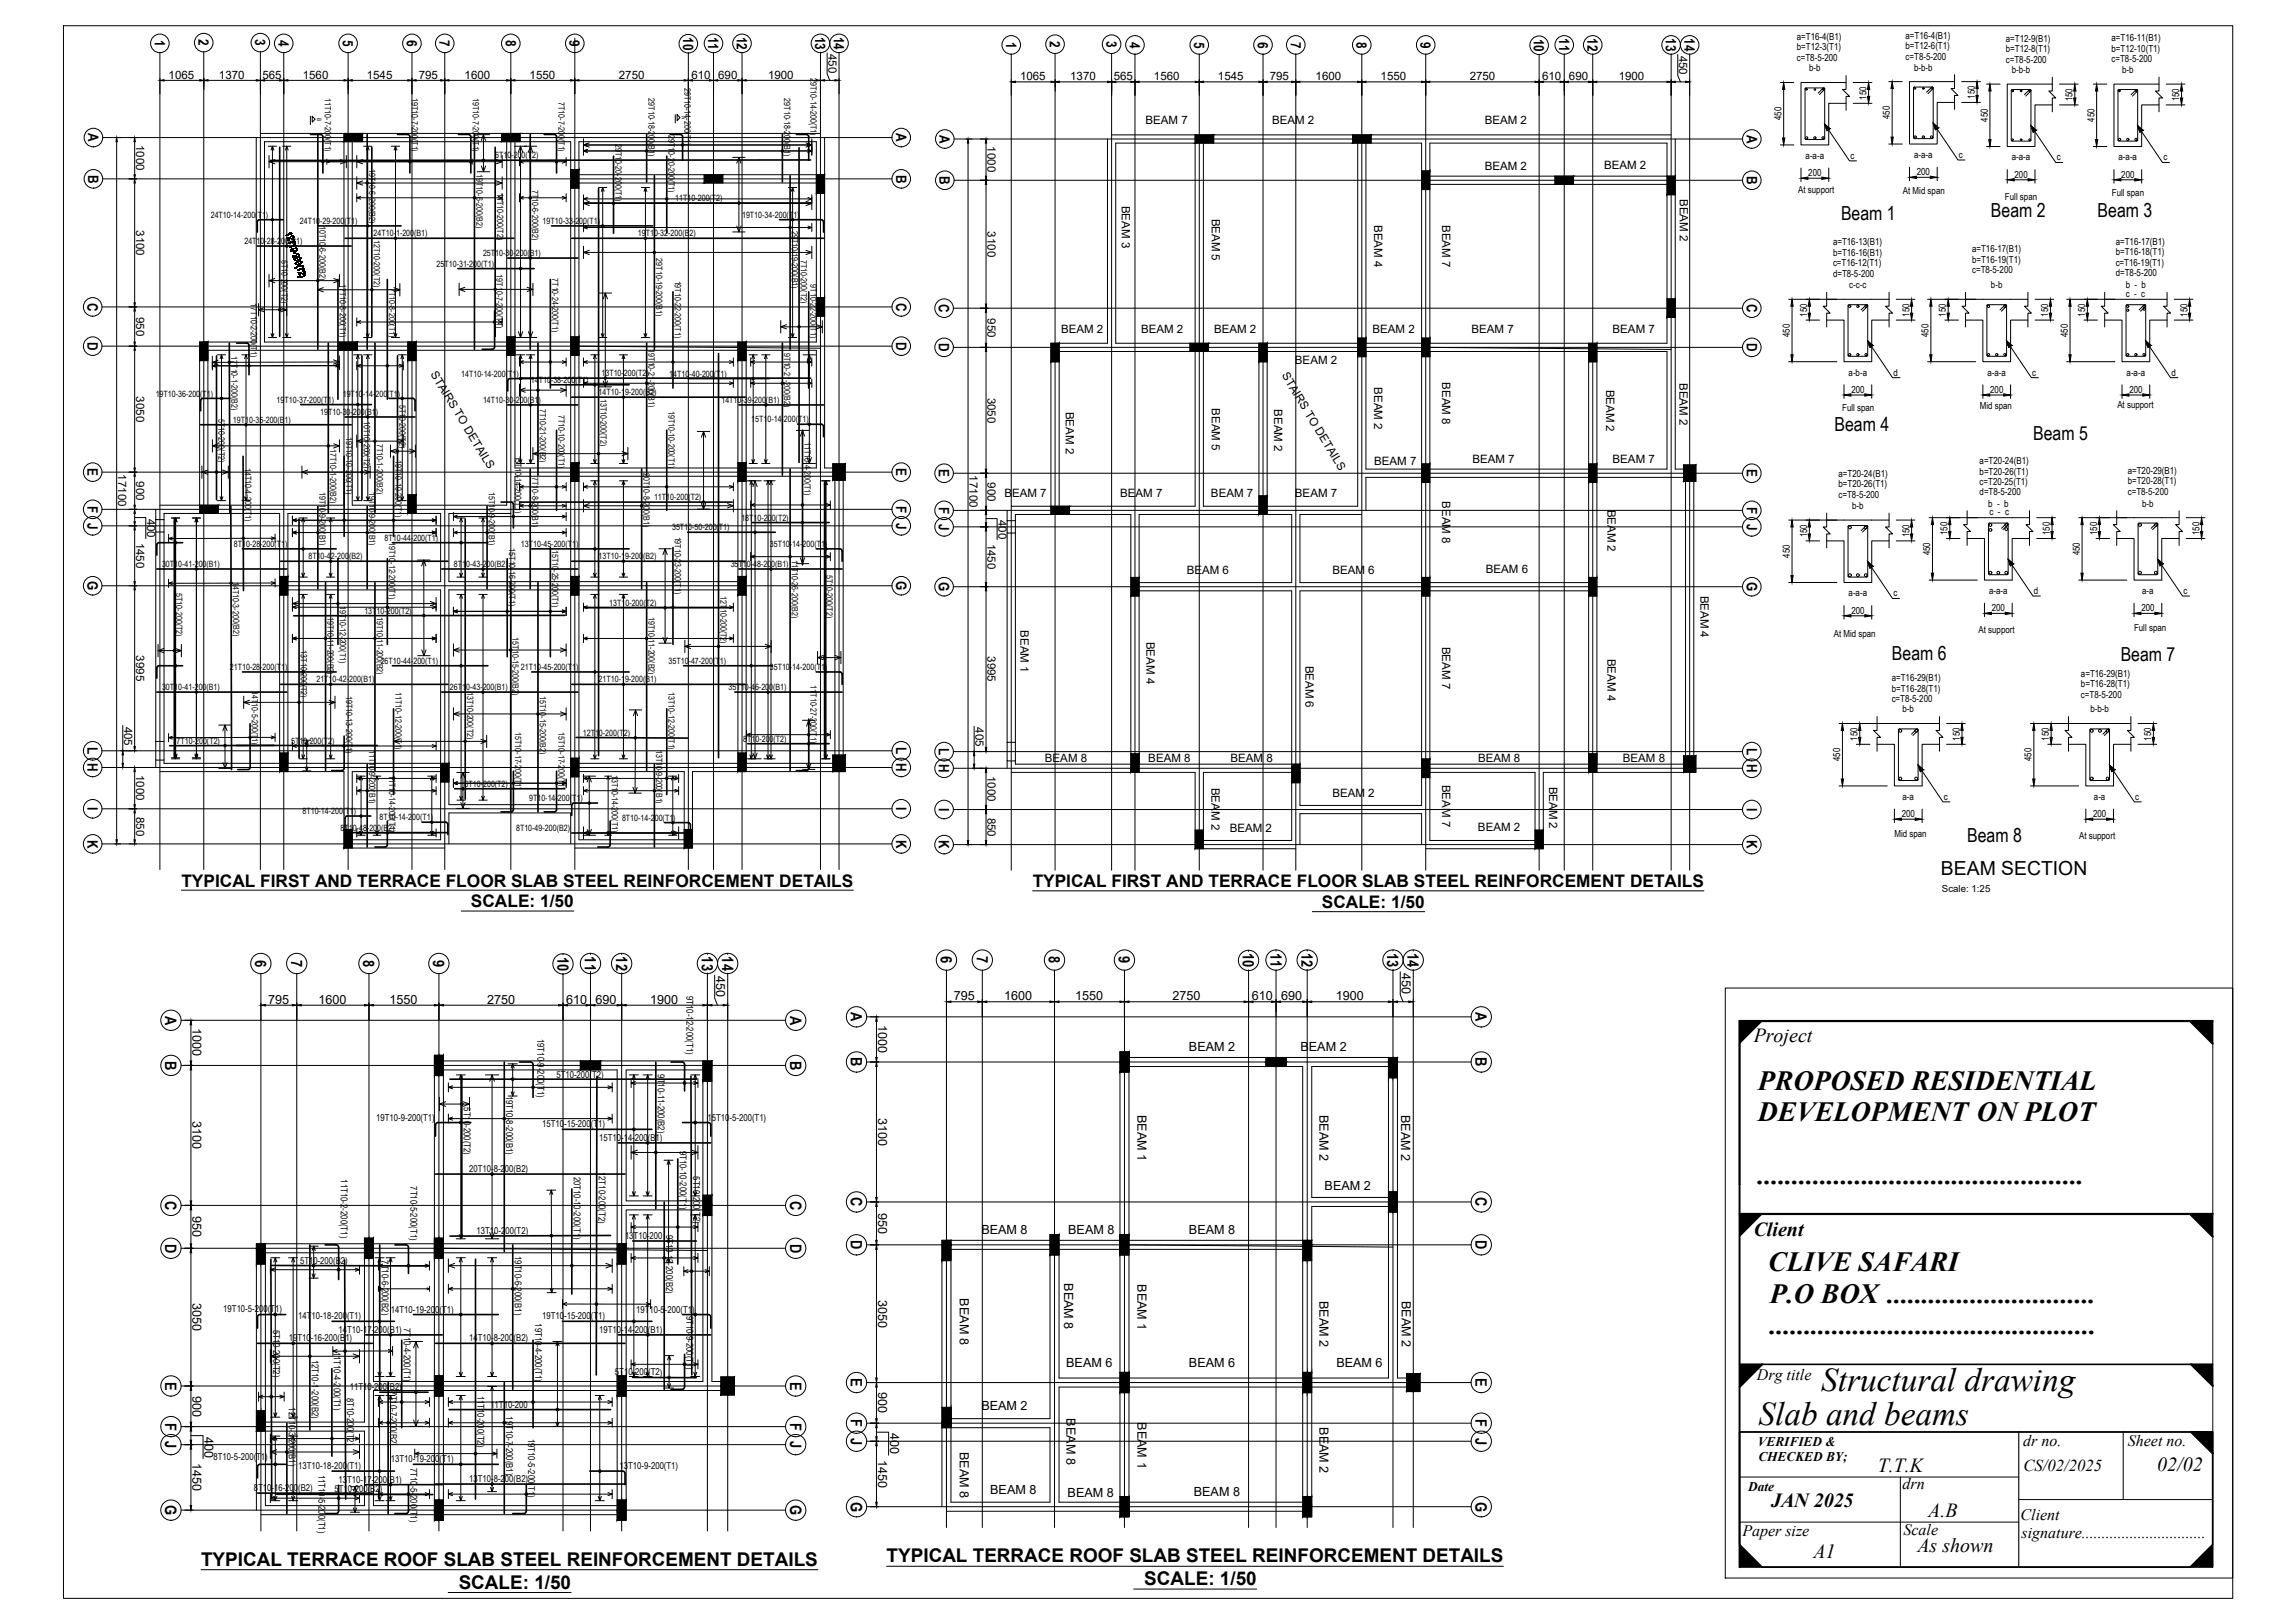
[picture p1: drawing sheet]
<svg xmlns="http://www.w3.org/2000/svg" width="841mm" height="594mm" viewBox="0 0 841 594" stroke-linecap="round" stroke-linejoin="round" font-family="sans-serif">
<defs><g id="words">
<g font-size="12.2">
<text x="667.4" y="509.3">Structural drawing</text>
<text x="644.4" y="521.8">Slab and beams</text>
</g>
<g font-size="10.2">
<text x="644.2" y="399.1">PROPOSED RESIDENTIAL</text>
<text x="644.2" y="410.6">DEVELOPMENT ON PLOT</text>
<text x="644.2" y="433.6">...............................................</text>
<text x="648" y="465.6">CLIVE SAFARI</text>
<text x="648.6" y="477.1">P.O BOX ..............................</text>
<text x="648.6" y="488.6">...............................................</text>
</g>
<g font-size="7.3">
<text x="642.7" y="381.7">Project</text>
<text x="642.6" y="452.6">Client</text>
<text x="688.1" y="539.3">T.T.K</text>
<text x="790.5" y="538.7">02/02</text>
<text x="649" y="551.9">JAN 2025</text>
<text x="706.6" y="555.7">A.B</text>
<text x="702.6" y="568.5">As shown</text>
<text x="664.5" y="570.7">A1</text>
</g>
<g font-size="7.1">
<text x="674.7" y="80.5">Beam 1</text>
<text x="729.6" y="79.6">Beam 2</text>
<text x="768.7" y="79.5">Beam 3</text>
<text x="672.2" y="157.7">Beam 4</text>
<text x="745.1" y="161">Beam 5</text>
<text x="693.3" y="241.6">Beam 6</text>
<text x="777.2" y="242.1">Beam 7</text>
<text x="720.9" y="308.5">Beam 8</text>
<text x="711.3" y="320.6">BEAM SECTION</text>
</g>
<g font-size="6.9">
<text x="73.7" y="573.5">TYPICAL TERRACE ROOF SLAB STEEL REINFORCEMENT DETAILS</text>
<text x="324.9" y="572.2">TYPICAL TERRACE ROOF SLAB STEEL REINFORCEMENT DETAILS</text>
<text x="168.1" y="581.8">SCALE: 1/50</text>
<text x="419.3" y="580.6">SCALE: 1/50</text>
</g>
<g font-size="6.3">
<text x="66.5" y="324.7">TYPICAL FIRST AND TERRACE FLOOR SLAB STEEL REINFORCEMENT DETAILS</text>
<text x="378.4" y="324.9">TYPICAL FIRST AND TERRACE FLOOR SLAB STEEL REINFORCEMENT DETAILS</text>
<text x="172.6" y="332.3">SCALE: 1/50</text>
<text x="484.4" y="332.6">SCALE: 1/50</text>
</g>
<text font-size="6.1" x="741.5" y="538.6">CS/02/2025</text>
<g font-size="5.9">
<text x="643.8" y="505.3">Drg title</text>
<text x="741.4" y="529.5">dr no.</text>
<text x="779.8" y="529.5">Sheet no.</text>
<text x="697.2" y="545.4">drn</text>
<text x="740.5" y="556.8">Client</text>
<text x="638.5" y="562.4">Paper size</text>
<text x="697.6" y="562.2">Scale</text>
<text x="740.9" y="563.4">signature...............................</text>
</g>
<g font-size="5.8">
<text x="93.5" y="351.6" transform="rotate(90 93.5 351.6)">6</text>
<text x="106.7" y="351.6" transform="rotate(90 106.7 351.6)">7</text>
<text x="133.1" y="351.6" transform="rotate(90 133.1 351.6)">8</text>
<text x="158.8" y="351.6" transform="rotate(90 158.8 351.6)">9</text>
<text x="204.3" y="350.4" transform="rotate(90 204.3 350.4)">10</text>
<text x="214.3" y="350.3" transform="rotate(90 214.3 350.3)">11</text>
<text x="225.7" y="350.3" transform="rotate(90 225.7 350.3)">12</text>
<text x="257.2" y="350.3" transform="rotate(90 257.2 350.3)">13</text>
<text x="264.6" y="350.3" transform="rotate(90 264.6 350.3)">14</text>
<text x="344.8" y="350.3" transform="rotate(90 344.8 350.3)">6</text>
<text x="357.9" y="350.3" transform="rotate(90 357.9 350.3)">7</text>
<text x="384.4" y="350.3" transform="rotate(90 384.4 350.3)">8</text>
<text x="410" y="350.3" transform="rotate(90 410 350.3)">9</text>
<text x="455.5" y="349.1" transform="rotate(90 455.5 349.1)">10</text>
<text x="465.5" y="349" transform="rotate(90 465.5 349)">11</text>
<text x="477" y="349" transform="rotate(90 477 349)">12</text>
<text x="508.4" y="349" transform="rotate(90 508.4 349)">13</text>
<text x="515.8" y="349" transform="rotate(90 515.8 349)">14</text>
<text x="60.6" y="372" transform="rotate(90 60.6 372)">A</text>
<text x="289.5" y="372" transform="rotate(90 289.5 372)">A</text>
<text x="311.8" y="370.7" transform="rotate(90 311.8 370.7)">A</text>
<text x="540.8" y="370.7" transform="rotate(90 540.8 370.7)">A</text>
<text x="60.6" y="388.5" transform="rotate(90 60.6 388.5)">B</text>
<text x="289.5" y="388.5" transform="rotate(90 289.5 388.5)">B</text>
<text x="311.8" y="387.3" transform="rotate(90 311.8 387.3)">B</text>
<text x="540.8" y="387.3" transform="rotate(90 540.8 387.3)">B</text>
<text x="60.6" y="439.8" transform="rotate(90 60.6 439.8)">C</text>
<text x="289.5" y="439.8" transform="rotate(90 289.5 439.8)">C</text>
<text x="311.8" y="438.5" transform="rotate(90 311.8 438.5)">C</text>
<text x="540.8" y="438.5" transform="rotate(90 540.8 438.5)">C</text>
<text x="60.6" y="455.5" transform="rotate(90 60.6 455.5)">D</text>
<text x="289.5" y="455.5" transform="rotate(90 289.5 455.5)">D</text>
<text x="311.8" y="454.2" transform="rotate(90 311.8 454.2)">D</text>
<text x="540.8" y="454.2" transform="rotate(90 540.8 454.2)">D</text>
<text x="60.6" y="506.1" transform="rotate(90 60.6 506.1)">E</text>
<text x="289.5" y="506.1" transform="rotate(90 289.5 506.1)">E</text>
<text x="311.8" y="504.8" transform="rotate(90 311.8 504.8)">E</text>
<text x="540.8" y="504.8" transform="rotate(90 540.8 504.8)">E</text>
<text x="60.6" y="521.1" transform="rotate(90 60.6 521.1)">F J</text>
<text x="289.5" y="521.1" transform="rotate(90 289.5 521.1)">F J</text>
<text x="311.8" y="519.8" transform="rotate(90 311.8 519.8)">F J</text>
<text x="540.8" y="519.8" transform="rotate(90 540.8 519.8)">F J</text>
<text x="60.6" y="551.3" transform="rotate(90 60.6 551.3)">G</text>
<text x="289.5" y="551.3" transform="rotate(90 289.5 551.3)">G</text>
<text x="311.8" y="550" transform="rotate(90 311.8 550)">G</text>
<text x="540.8" y="550" transform="rotate(90 540.8 550)">G</text>
</g>
<g font-size="5.3">
<text x="56.7" y="14.7" transform="rotate(90 56.7 14.7)">1</text>
<text x="72.8" y="14.4" transform="rotate(90 72.8 14.4)">2</text>
<text x="93.5" y="14.4" transform="rotate(90 93.5 14.4)">3</text>
<text x="102.1" y="14.7" transform="rotate(90 102.1 14.7)">4</text>
<text x="125.7" y="14.7" transform="rotate(90 125.7 14.7)">5</text>
<text x="149.1" y="14.7" transform="rotate(90 149.1 14.7)">6</text>
<text x="161.1" y="14.7" transform="rotate(90 161.1 14.7)">7</text>
<text x="185.3" y="14.7" transform="rotate(90 185.3 14.7)">8</text>
<text x="208.8" y="14.7" transform="rotate(90 208.8 14.7)">9</text>
<text x="250.4" y="13.6" transform="rotate(90 250.4 13.6)">10</text>
<text x="259.6" y="13.5" transform="rotate(90 259.6 13.5)">11</text>
<text x="270" y="13.5" transform="rotate(90 270 13.5)">12</text>
<text x="298.8" y="13.5" transform="rotate(90 298.8 13.5)">13</text>
<text x="305.6" y="13.5" transform="rotate(90 305.6 13.5)">14</text>
<text x="368.7" y="15.2" transform="rotate(90 368.7 15.2)">1</text>
<text x="384.7" y="15" transform="rotate(90 384.7 15)">2</text>
<text x="405.5" y="15" transform="rotate(90 405.5 15)">3</text>
<text x="414" y="15.2" transform="rotate(90 414 15.2)">4</text>
<text x="437.6" y="15.2" transform="rotate(90 437.6 15.2)">5</text>
<text x="461" y="15.2" transform="rotate(90 461 15.2)">6</text>
<text x="473" y="15.2" transform="rotate(90 473 15.2)">7</text>
<text x="497.2" y="15.2" transform="rotate(90 497.2 15.2)">8</text>
<text x="520.6" y="15.2" transform="rotate(90 520.6 15.2)">9</text>
<text x="562.1" y="14.2" transform="rotate(90 562.1 14.2)">10</text>
<text x="571.3" y="14.1" transform="rotate(90 571.3 14.1)">11</text>
<text x="581.8" y="14.1" transform="rotate(90 581.8 14.1)">12</text>
<text x="610.5" y="14.1" transform="rotate(90 610.5 14.1)">13</text>
<text x="617.3" y="14.1" transform="rotate(90 617.3 14.1)">14</text>
<text x="32.3" y="48.8" transform="rotate(90 32.3 48.8)">A</text>
<text x="328.4" y="48.8" transform="rotate(90 328.4 48.8)">A</text>
<text x="344.3" y="49.3" transform="rotate(90 344.3 49.3)">A</text>
<text x="640.1" y="49.3" transform="rotate(90 640.1 49.3)">A</text>
<text x="32.3" y="63.9" transform="rotate(90 32.3 63.9)">B</text>
<text x="328.4" y="63.9" transform="rotate(90 328.4 63.9)">B</text>
<text x="344.3" y="64.5" transform="rotate(90 344.3 64.5)">B</text>
<text x="640.1" y="64.5" transform="rotate(90 640.1 64.5)">B</text>
<text x="32.1" y="110.8" transform="rotate(90 32.1 110.8)">C</text>
<text x="328.4" y="110.8" transform="rotate(90 328.4 110.8)">C</text>
<text x="344.1" y="111.3" transform="rotate(90 344.1 111.3)">C</text>
<text x="640.1" y="111.3" transform="rotate(90 640.1 111.3)">C</text>
<text x="32.1" y="125.2" transform="rotate(90 32.1 125.2)">D</text>
<text x="328.4" y="125.2" transform="rotate(90 328.4 125.2)">D</text>
<text x="344.1" y="125.7" transform="rotate(90 344.1 125.7)">D</text>
<text x="640.1" y="125.7" transform="rotate(90 640.1 125.7)">D</text>
<text x="32.1" y="171.5" transform="rotate(90 32.1 171.5)">E</text>
<text x="328.4" y="171.5" transform="rotate(90 328.4 171.5)">E</text>
<text x="344.1" y="171.9" transform="rotate(90 344.1 171.9)">E</text>
<text x="640.1" y="171.9" transform="rotate(90 640.1 171.9)">E</text>
<text x="32.1" y="185.2" transform="rotate(90 32.1 185.2)">F J</text>
<text x="328.4" y="185.2" transform="rotate(90 328.4 185.2)">F J</text>
<text x="344.1" y="185.6" transform="rotate(90 344.1 185.6)">F J</text>
<text x="640.1" y="185.6" transform="rotate(90 640.1 185.6)">F J</text>
<text x="32.1" y="212.9" transform="rotate(90 32.1 212.9)">G</text>
<text x="328.4" y="212.9" transform="rotate(90 328.4 212.9)">G</text>
<text x="344.1" y="213.2" transform="rotate(90 344.1 213.2)">G</text>
<text x="640.1" y="213.2" transform="rotate(90 640.1 213.2)">G</text>
<text x="32.1" y="273.7" transform="rotate(90 32.1 273.7)">L H</text>
<text x="328.4" y="273.7" transform="rotate(90 328.4 273.7)">L H</text>
<text x="344.1" y="274" transform="rotate(90 344.1 274)">L H</text>
<text x="640.1" y="274" transform="rotate(90 640.1 274)">L H</text>
<text x="32.1" y="295.6" transform="rotate(90 32.1 295.6)">I</text>
<text x="328.4" y="295.6" transform="rotate(90 328.4 295.6)">I</text>
<text x="344.1" y="295.9" transform="rotate(90 344.1 295.9)">I</text>
<text x="640.1" y="295.9" transform="rotate(90 640.1 295.9)">I</text>
<text x="32.1" y="307.5" transform="rotate(90 32.1 307.5)">K</text>
<text x="328.4" y="307.5" transform="rotate(90 328.4 307.5)">K</text>
<text x="344.1" y="307.8" transform="rotate(90 344.1 307.8)">K</text>
<text x="640.1" y="307.8" transform="rotate(90 640.1 307.8)">K</text>
</g>
<g font-size="4.9">
<text x="644.1" y="529.6">VERIFIED &amp;</text>
<text x="644.4" y="535.1">CHECKED BY;</text>
<text x="640.6" y="546.1">Date</text>
</g>
<g font-size="4.6">
<text x="262.5" y="357.6" transform="rotate(90 262.5 357.6)">450</text>
<text x="513.7" y="356.4" transform="rotate(90 513.7 356.4)">450</text>
<text x="98.3" y="367.6">795</text>
<text x="116.7" y="367.6">1600</text>
<text x="142.7" y="367.6">1550</text>
<text x="178.5" y="367.6">2750</text>
<text x="207.5" y="367.6">610</text>
<text x="218.3" y="367.6">690</text>
<text x="238.2" y="367.6">1900</text>
<text x="349.5" y="366.3">795</text>
<text x="367.9" y="366.3">1600</text>
<text x="394" y="366.3">1550</text>
<text x="429.7" y="366.3">2750</text>
<text x="458.8" y="366.3">610</text>
<text x="469.5" y="366.3">690</text>
<text x="489.5" y="366.3">1900</text>
<text x="70.5" y="376.7" transform="rotate(90 70.5 376.7)">1000</text>
<text x="321.8" y="375.4" transform="rotate(90 321.8 375.4)">1000</text>
<text x="435.7" y="385">BEAM 2</text>
<text x="476.6" y="385">BEAM 2</text>
<text x="70.5" y="410.7" transform="rotate(90 70.5 410.7)">3100</text>
<text x="321.8" y="409.5" transform="rotate(90 321.8 409.5)">3100</text>
<text x="416.8" y="408.4" transform="rotate(90 416.8 408.4)">BEAM 1</text>
<text x="483.5" y="408.4" transform="rotate(90 483.5 408.4)">BEAM 2</text>
<text x="513.5" y="408.4" transform="rotate(90 513.5 408.4)">BEAM 2</text>
<text x="485.4" y="435.9">BEAM 2</text>
<text x="70.5" y="445.5" transform="rotate(90 70.5 445.5)">950</text>
<text x="321.8" y="444.2" transform="rotate(90 321.8 444.2)">950</text>
<text x="359.6" y="451.8">BEAM 8</text>
<text x="391.5" y="451.8">BEAM 8</text>
<text x="435.7" y="451.8">BEAM 8</text>
<text x="389.9" y="470" transform="rotate(90 389.9 470)">BEAM 8</text>
<text x="416.8" y="470.3" transform="rotate(90 416.8 470.3)">BEAM 1</text>
<text x="70.5" y="477.3" transform="rotate(90 70.5 477.3)">3050</text>
<text x="321.8" y="476" transform="rotate(90 321.8 476)">3050</text>
<text x="351.8" y="475.6" transform="rotate(90 351.8 475.6)">BEAM 8</text>
<text x="483.5" y="476.5" transform="rotate(90 483.5 476.5)">BEAM 2</text>
<text x="513.7" y="476.5" transform="rotate(90 513.7 476.5)">BEAM 2</text>
<text x="390.7" y="500.8">BEAM 6</text>
<text x="435.7" y="500.8">BEAM 6</text>
<text x="489.7" y="500.8">BEAM 6</text>
<text x="321.8" y="510" transform="rotate(90 321.8 510)">900</text>
<text x="70.5" y="511.2" transform="rotate(90 70.5 511.2)">900</text>
<text x="359.6" y="516.4">BEAM 2</text>
<text x="390.8" y="519.5" transform="rotate(90 390.8 519.5)">BEAM 8</text>
<text x="416.8" y="520.9" transform="rotate(90 416.8 520.9)">BEAM 1</text>
<text x="75" y="526.3" transform="rotate(90 75 526.3)">400</text>
<text x="326.2" y="525" transform="rotate(90 326.2 525)">400</text>
<text x="483.5" y="522.7" transform="rotate(90 483.5 522.7)">BEAM 2</text>
<text x="351.8" y="531.7" transform="rotate(90 351.8 531.7)">BEAM 8</text>
<text x="70.5" y="535.8" transform="rotate(90 70.5 535.8)">1450</text>
<text x="321.8" y="534.6" transform="rotate(90 321.8 534.6)">1450</text>
<text x="362.9" y="547.1">BEAM 8</text>
<text x="391.2" y="548.1">BEAM 8</text>
<text x="437.5" y="548">BEAM 8</text>
</g>
<g font-size="4.2">
<text x="303.6" y="19.8" transform="rotate(90 303.6 19.8)">450</text>
<text x="615.3" y="20.3" transform="rotate(90 615.3 20.3)">450</text>
<text x="61.8" y="28.9">1065</text>
<text x="80.2" y="28.9">1370</text>
<text x="96.2" y="28.9">565</text>
<text x="111" y="28.9">1560</text>
<text x="134.4" y="28.9">1545</text>
<text x="153.4" y="28.9">795</text>
<text x="170.3" y="28.9">1600</text>
<text x="194.1" y="28.9">1550</text>
<text x="226.8" y="28.9">2750</text>
<text x="253.4" y="28.9">610</text>
<text x="263.2" y="28.9">690</text>
<text x="281.5" y="28.9">1900</text>
<text x="373.8" y="29.5">1065</text>
<text x="392.2" y="29.5">1370</text>
<text x="408.1" y="29.5">565</text>
<text x="422.9" y="29.5">1560</text>
<text x="446.3" y="29.5">1545</text>
<text x="465.3" y="29.5">795</text>
<text x="482.1" y="29.5">1600</text>
<text x="505.9" y="29.5">1550</text>
<text x="538.6" y="29.5">2750</text>
<text x="565.1" y="29.5">610</text>
<text x="575" y="29.5">690</text>
<text x="593.2" y="29.5">1900</text>
<text x="419.8" y="45.4">BEAM 7</text>
<text x="466.2" y="45.4">BEAM 2</text>
<text x="544.1" y="45.4">BEAM 2</text>
<text x="49.9" y="53.1" transform="rotate(90 49.9 53.1)">1000</text>
<text x="361.9" y="53.6" transform="rotate(90 361.9 53.6)">1000</text>
<text x="544.1" y="62.4">BEAM 2</text>
<text x="587.8" y="61.8">BEAM 2</text>
<text x="411.1" y="75.4" transform="rotate(90 411.1 75.4)">BEAM 3</text>
<text x="615.6" y="72.9" transform="rotate(90 615.6 72.9)">BEAM 2</text>
<text x="444.1" y="80.1" transform="rotate(90 444.1 80.1)">BEAM 5</text>
<text x="503.6" y="82.4" transform="rotate(90 503.6 82.4)">BEAM 4</text>
<text x="528.5" y="82.4" transform="rotate(90 528.5 82.4)">BEAM 7</text>
<text x="49.9" y="84.3" transform="rotate(90 49.9 84.3)">3100</text>
<text x="361.9" y="84.8" transform="rotate(90 361.9 84.8)">3100</text>
<text x="49.9" y="116.1" transform="rotate(90 49.9 116.1)">950</text>
<text x="361.9" y="116.5" transform="rotate(90 361.9 116.5)">950</text>
<text x="388.8" y="121.9">BEAM 2</text>
<text x="418.2" y="121.9">BEAM 2</text>
<text x="444.9" y="121.9">BEAM 2</text>
<text x="503" y="121.9">BEAM 2</text>
<text x="539.3" y="121.9">BEAM 7</text>
<text x="591" y="121.9">BEAM 7</text>
<text x="157.7" y="137" transform="rotate(59 157.7 137)">STAIRS TO DETAILS</text>
<text x="469.6" y="137.4" transform="rotate(59 469.6 137.4)">STAIRS TO DETAILS</text>
<text x="474.6" y="133.4">BEAM 2</text>
<text x="503.6" y="141.9" transform="rotate(90 503.6 141.9)">BEAM 2</text>
<text x="528.5" y="140" transform="rotate(90 528.5 140)">BEAM 8</text>
<text x="588.6" y="142.7" transform="rotate(90 588.6 142.7)">BEAM 2</text>
<text x="615.5" y="140.2" transform="rotate(90 615.5 140.2)">BEAM 2</text>
<text x="49.9" y="145.2" transform="rotate(90 49.9 145.2)">3050</text>
<text x="361.9" y="145.6" transform="rotate(90 361.9 145.6)">3050</text>
<text x="444.1" y="149.6" transform="rotate(90 444.1 149.6)">BEAM 5</text>
<text x="466.9" y="149.9" transform="rotate(90 466.9 149.9)">BEAM 2</text>
<text x="390.6" y="150.8" transform="rotate(90 390.6 150.8)">BEAM 2</text>
<text x="43.3" y="173.7" transform="rotate(90 43.3 173.7)">17100</text>
<text x="503.6" y="170.4">BEAM 7</text>
<text x="539.6" y="169.5">BEAM 7</text>
<text x="591" y="169.5">BEAM 7</text>
<text x="49.9" y="176.2" transform="rotate(90 49.9 176.2)">900</text>
<text x="355.3" y="174.1" transform="rotate(90 355.3 174.1)">17100</text>
<text x="361.9" y="176.6" transform="rotate(90 361.9 176.6)">900</text>
<text x="368.1" y="181.9">BEAM 7</text>
<text x="410.5" y="181.9">BEAM 7</text>
<text x="443.8" y="181.9">BEAM 7</text>
<text x="474.6" y="181.9">BEAM 7</text>
<text x="528.5" y="183.6" transform="rotate(90 528.5 183.6)">BEAM 8</text>
<text x="53.9" y="190" transform="rotate(90 53.9 190)">400</text>
<text x="365.9" y="190.3" transform="rotate(90 365.9 190.3)">400</text>
<text x="589" y="186.6" transform="rotate(90 589 186.6)">BEAM 2</text>
<text x="49.9" y="198.7" transform="rotate(90 49.9 198.7)">1450</text>
<text x="361.9" y="199.1" transform="rotate(90 361.9 199.1)">1450</text>
<text x="544.5" y="209.8">BEAM 6</text>
<text x="434.9" y="210.3">BEAM 6</text>
<text x="488.3" y="210.3">BEAM 6</text>
<text x="623.2" y="218.1" transform="rotate(90 623.2 218.1)">BEAM 4</text>
<text x="373.9" y="230.8" transform="rotate(90 373.9 230.8)">BEAM 1</text>
<text x="420.1" y="235" transform="rotate(90 420.1 235)">BEAM 4</text>
<text x="528.5" y="236.9" transform="rotate(90 528.5 236.9)">BEAM 7</text>
<text x="49.9" y="240" transform="rotate(90 49.9 240)">3995</text>
<text x="361.9" y="240.4" transform="rotate(90 361.9 240.4)">3995</text>
<text x="478.4" y="243.8" transform="rotate(90 478.4 243.8)">BEAM 6</text>
<text x="589.1" y="241.2" transform="rotate(90 589.1 241.2)">BEAM 4</text>
<text x="45.5" y="266.1" transform="rotate(90 45.5 266.1)">405</text>
<text x="357.5" y="266.4" transform="rotate(90 357.5 266.4)">405</text>
<text x="382.9" y="279.1">BEAM 8</text>
<text x="420.8" y="279.1">BEAM 8</text>
<text x="450.9" y="279.1">BEAM 8</text>
<text x="541.6" y="279.1">BEAM 8</text>
<text x="594.7" y="279.1">BEAM 8</text>
<text x="49.9" y="283.8" transform="rotate(90 49.9 283.8)">1000</text>
<text x="361.9" y="284.1" transform="rotate(90 361.9 284.1)">1000</text>
<text x="528.5" y="287.4" transform="rotate(90 528.5 287.4)">BEAM 7</text>
<text x="443.9" y="288.5" transform="rotate(90 443.9 288.5)">BEAM 2</text>
<text x="488.3" y="291.9">BEAM 2</text>
<text x="567.8" y="288.1" transform="rotate(90 567.8 288.1)">BEAM 2</text>
<text x="49.9" y="299.2" transform="rotate(90 49.9 299.2)">850</text>
<text x="361.9" y="299.4" transform="rotate(90 361.9 299.4)">850</text>
<text x="450.6" y="304.6">BEAM 2</text>
<text x="541.6" y="304.5">BEAM 2</text>
</g>
<g font-size="3.5">
<text x="658.5" y="14.6">a=T16-4(B1)</text>
<text x="698.3" y="14.2">a=T16-4(B1)</text>
<text x="735" y="15.3">a=T12-9(B1)</text>
<text x="773.8" y="15.2">a=T16-11(B1)</text>
<text x="658.5" y="18.4">b=T12-3(T1)</text>
<text x="658.5" y="22.2">c=T8-5-200</text>
<text x="698.3" y="21.8">c=T8-5-200</text>
<text x="698.3" y="18">b=T12-6(T1)</text>
<text x="735" y="19.1">b=T12-8(T1)</text>
<text x="735" y="22.9">c=T8-5-200</text>
<text x="773.8" y="19">b=T12-10(T1)</text>
<text x="773.8" y="22.8">c=T8-5-200</text>
<text x="663" y="26.2">b-b</text>
<text x="701.4" y="25.9">b-b-b</text>
<text x="737.3" y="26.8">b-b-b</text>
<text x="777.6" y="26.8">b-b</text>
<text x="683.9" y="36.5" transform="rotate(-90 683.9 36.5)">150</text>
<text x="723.7" y="36.2" transform="rotate(-90 723.7 36.2)">150</text>
<text x="759.5" y="37.1" transform="rotate(-90 759.5 37.1)">150</text>
<text x="798.6" y="37.1" transform="rotate(-90 798.6 37.1)">150</text>
<text x="652.8" y="44" transform="rotate(-90 652.8 44)">450</text>
<text x="692.6" y="43.7" transform="rotate(-90 692.6 43.7)">450</text>
<text x="728.4" y="44.6" transform="rotate(-90 728.4 44.6)">450</text>
<text x="767.5" y="44.6" transform="rotate(-90 767.5 44.6)">450</text>
<text x="661.7" y="58.2">a-a-a</text>
<text x="678.1" y="58.2">c</text>
<text x="701.4" y="57.9">a-a-a</text>
<text x="717.9" y="57.8">c</text>
<text x="737.3" y="58.8">a-a-a</text>
<text x="753.7" y="58.7">c</text>
<text x="776.4" y="58.8">a-a-a</text>
<text x="792.8" y="58.7">c</text>
<text x="662.7" y="64.5">200</text>
<text x="702.4" y="64.1">200</text>
<text x="738.3" y="65.1">200</text>
<text x="777.4" y="65.1">200</text>
<text x="659" y="70.6">At support</text>
<text x="697.4" y="71.2">At Mid span</text>
<text x="773.9" y="71.8">Full span</text>
<text x="734.7" y="73.3">Full span</text>
<text x="671.7" y="89.9">a=T16-13(B1)</text>
<text x="775.3" y="89.7">a=T16-17(B1)</text>
<text x="671.7" y="93.7">b=T16-16(B1)</text>
<text x="722.7" y="92.5">a=T16-17(B1)</text>
<text x="775.3" y="93.6">b=T16-18(T1)</text>
<text x="671.7" y="97.5">c=T16-12(T1)</text>
<text x="671.7" y="101.3">d=T8-5-200</text>
<text x="722.7" y="100.1">c=T8-5-200</text>
<text x="722.7" y="96.3">b=T16-19(T1)</text>
<text x="775.3" y="101.2">d=T8-5-200</text>
<text x="775.3" y="97.4">c=T16-19(T1)</text>
<text x="677.7" y="105.6">c-c-c</text>
<text x="729.6" y="105.6">b-b</text>
<text x="779" y="105.6">b - b</text>
<text x="779" y="108.6">c - c</text>
<text x="662.2" y="115.9" transform="rotate(-90 662.2 115.9)">150</text>
<text x="699.7" y="115.9" transform="rotate(-90 699.7 115.9)">150</text>
<text x="713.1" y="115.9" transform="rotate(-90 713.1 115.9)">150</text>
<text x="750.6" y="115.9" transform="rotate(-90 750.6 115.9)">150</text>
<text x="764.1" y="115.9" transform="rotate(-90 764.1 115.9)">150</text>
<text x="801.6" y="115.9" transform="rotate(-90 801.6 115.9)">150</text>
<text x="655.9" y="123.4" transform="rotate(-90 655.9 123.4)">450</text>
<text x="706.8" y="123.4" transform="rotate(-90 706.8 123.4)">450</text>
<text x="757.8" y="123.4" transform="rotate(-90 757.8 123.4)">450</text>
<text x="677.4" y="137.6">a-b-a</text>
<text x="693.9" y="137.6">d</text>
<text x="728.3" y="137.6">a-a-a</text>
<text x="744.8" y="137.6">c</text>
<text x="779.3" y="137.6">a-a-a</text>
<text x="795.7" y="137.6">d</text>
<text x="678.4" y="143.9">200</text>
<text x="729.3" y="143.9">200</text>
<text x="780.3" y="143.9">200</text>
<text x="725.5" y="149.8">Mid span</text>
<text x="775.9" y="149.5">At support</text>
<text x="675.1" y="150.5">Full span</text>
<text x="725.4" y="170">a=T20-24(B1)</text>
<text x="725.4" y="173.8">b=T20-26(T1)</text>
<text x="779.7" y="173.6">a=T20-29(B1)</text>
<text x="673.7" y="174.6">a=T20-24(B1)</text>
<text x="673.7" y="178.4">b=T20-26(T1)</text>
<text x="725.4" y="177.7">c=T20-25(T1)</text>
<text x="779.7" y="177.4">b=T20-28(T1)</text>
<text x="673.7" y="182.2">c=T8-5-200</text>
<text x="725.4" y="181.5">d=T8-5-200</text>
<text x="728.6" y="185.6">b - b</text>
<text x="779.7" y="181.2">c=T8-5-200</text>
<text x="785" y="185.6">b-b</text>
<text x="678.7" y="186.4">b-b</text>
<text x="729.1" y="188.7">c - c</text>
<text x="662.2" y="196.8" transform="rotate(-90 662.2 196.8)">150</text>
<text x="699.7" y="196.8" transform="rotate(-90 699.7 196.8)">150</text>
<text x="713.7" y="195.9" transform="rotate(-90 713.7 195.9)">150</text>
<text x="751.2" y="195.9" transform="rotate(-90 751.2 195.9)">150</text>
<text x="768.5" y="195.9" transform="rotate(-90 768.5 195.9)">150</text>
<text x="806" y="195.9" transform="rotate(-90 806 195.9)">150</text>
<text x="707.4" y="203.4" transform="rotate(-90 707.4 203.4)">450</text>
<text x="762.2" y="203.4" transform="rotate(-90 762.2 203.4)">450</text>
<text x="655.9" y="204.3" transform="rotate(-90 655.9 204.3)">450</text>
<text x="677.4" y="218.4">a-a-a</text>
<text x="693.9" y="218.4">c</text>
<text x="728.9" y="217.6">a-a-a</text>
<text x="745.3" y="217.5">d</text>
<text x="785" y="217.6">a-a</text>
<text x="800.2" y="217.5">c</text>
<text x="678.4" y="224.7">200</text>
<text x="729.9" y="223.8">200</text>
<text x="784.7" y="223.8">200</text>
<text x="672" y="233.3">At Mid span</text>
<text x="725.1" y="231.8">At support</text>
<text x="782" y="231">Full span</text>
<text x="693.2" y="249.5">a=T16-29(B1)</text>
<text x="762.6" y="251.7">b=T16-28(T1)</text>
<text x="762.6" y="247.9">a=T16-29(B1)</text>
<text x="693.2" y="253.3">b=T16-28(T1)</text>
<text x="693.2" y="257.1">c=T8-5-200</text>
<text x="762.6" y="255.5">c=T8-5-200</text>
<text x="697.2" y="260.9">b-b</text>
<text x="766" y="260.9">b-b-b</text>
<text x="680.7" y="271.3" transform="rotate(-90 680.7 271.3)">150</text>
<text x="718.2" y="271.3" transform="rotate(-90 718.2 271.3)">150</text>
<text x="750.9" y="271.3" transform="rotate(-90 750.9 271.3)">150</text>
<text x="788.3" y="271.3" transform="rotate(-90 788.3 271.3)">150</text>
<text x="674.4" y="278.8" transform="rotate(-90 674.4 278.8)">450</text>
<text x="744.5" y="278.8" transform="rotate(-90 744.5 278.8)">450</text>
<text x="697.2" y="293">a-a</text>
<text x="712.3" y="292.9">c</text>
<text x="767.3" y="293">a-a</text>
<text x="782.5" y="292.9">c</text>
<text x="696.9" y="299.2">200</text>
<text x="767" y="299.2">200</text>
<text x="694.2" y="306.4">Mid span</text>
<text x="761.9" y="307.2">At support</text>
<text x="711.7" y="326.6">Scale: 1:25</text>
<text x="251.6" y="364.8" transform="rotate(90 251.6 364.8)">9T10-12-200(T1)</text>
<text x="197" y="380.5" transform="rotate(90 197 380.5)">19T10-9-200(T1)</text>
<text x="203.9" y="394.7">5T10-200(T2)</text>
<text x="241.1" y="393.5" transform="rotate(90 241.1 393.5)">9T10-11-200(B2)</text>
<text x="185.5" y="401.3" transform="rotate(90 185.5 401.3)">19T10-8-200(B1)</text>
<text x="170" y="405.6" transform="rotate(90 170 405.6)">5T10-200(T2)</text>
<text x="137.9" y="410.4">19T10-9-200(T1)</text>
<text x="198.7" y="412.9">15T10-15-200(T1)</text>
<text x="259.3" y="410.4">15T10-5-200(T1)</text>
<text x="219.6" y="417.8">15T10-14-200(B1)</text>
<text x="249.1" y="421.5" transform="rotate(90 249.1 421.5)">9T10-10-200(T1)</text>
<text x="124.8" y="432" transform="rotate(90 124.8 432)">11T10-2-200(T1)</text>
<text x="171.9" y="429.3">20T10-8-200(B2)</text>
<text x="210.3" y="430.9" transform="rotate(90 210.3 430.9)">20T10-10-200(T1)</text>
<text x="219.4" y="429.2" transform="rotate(90 219.4 429.2)">12T10-200(T2)</text>
<text x="254" y="430.8" transform="rotate(90 254 430.8)">5T10-200(T2)</text>
<text x="150.4" y="434.5" transform="rotate(90 150.4 434.5)">7T10-5-200(T1)</text>
<text x="174.6" y="452">13T10-200(T2)</text>
<text x="229" y="453.8">13T10-200</text>
<text x="244.2" y="452.2" transform="rotate(90 244.2 452.2)">9T10-13-200(B2)</text>
<text x="139.9" y="461.6" transform="rotate(90 139.9 461.6)">7T10-6-200(B2)</text>
<text x="188.6" y="460" transform="rotate(90 188.6 460)">19T10-6-200(B1)</text>
<text x="110" y="462.8">5T10-200(B2)</text>
<text x="81.8" y="480.4">19T10-5-200(T1)</text>
<text x="109.3" y="483.2">14T10-18-200(T1)</text>
<text x="143.2" y="480.7">14T10-19-200(T1)</text>
<text x="196.1" y="484.7" transform="rotate(90 196.1 484.7)">19T10-4-200(T1)</text>
<text x="198.7" y="483.2">19T10-15-200(T1)</text>
<text x="233.1" y="480.7">19T10-5-200(T1)</text>
<text x="251.6" y="481.8" transform="rotate(90 251.6 481.8)">9T10-9-200(T1)</text>
<text x="100.1" y="487.1" transform="rotate(90 100.1 487.1)">5T10-200(T2)</text>
<text x="105.9" y="491.3">19T10-16-200(B1)</text>
<text x="124.1" y="488.2">14T10-17-200(B1)</text>
<text x="148" y="486.2" transform="rotate(90 148 486.2)">7T10-4-200(T1)</text>
<text x="171.9" y="491.3">14T10-8-200(B2)</text>
<text x="219.6" y="488.2">19T10-14-200(B1)</text>
<text x="122.4" y="495.1" transform="rotate(90 122.4 495.1)">11T10-4-200(T1)</text>
<text x="114.3" y="498" transform="rotate(90 114.3 498)">12T10-1-200(B2)</text>
<text x="225.4" y="503.7">5T10-200(T2)</text>
<text x="128.2" y="509.2">11T10-200(B2)</text>
<text x="143" y="509.6" transform="rotate(90 143 509.6)">7T10-7-200(B2)</text>
<text x="105.9" y="515.4" transform="rotate(90 105.9 515.4)">12T10-3-200(B1)</text>
<text x="127.2" y="512" transform="rotate(90 127.2 512)">8T10-200(T2)</text>
<text x="175" y="511.2" transform="rotate(90 175 511.2)">11T10-200(T2)</text>
<text x="179.7" y="515.5">11T10-200</text>
<text x="185.5" y="518.7" transform="rotate(90 185.5 518.7)">19T10-7-200(B1)</text>
<text x="193.6" y="527" transform="rotate(90 193.6 527)">19T10-5-200(T1)</text>
<text x="78.3" y="534.6">8T10-5-200(T1)</text>
<text x="109.3" y="538.1">13T10-18-200(T1)</text>
<text x="143.2" y="535.6">13T10-19-200(T1)</text>
<text x="150.4" y="537.6" transform="rotate(90 150.4 537.6)">7T10-5-200(T1)</text>
<text x="227.1" y="538.1">13T10-9-200(T1)</text>
<text x="116.7" y="540.1" transform="rotate(90 116.7 540.1)">11T10-5-200(T1)</text>
<text x="124.1" y="543">13T10-17-200(B1)</text>
<text x="171.9" y="542.8">13T10-8-200(B2)</text>
<text x="93" y="546.1">8T10-16-200(B2)</text>
<text x="122.6" y="546.6">5T10-200(B2)</text>
</g>
<g font-size="3.2">
<text x="297" y="28.6" transform="rotate(90 297 28.6)">29T10-14-200(T1)</text>
<text x="119" y="36" transform="rotate(90 119 36)">11T10-7-200(T1)</text>
<text x="150.9" y="36" transform="rotate(90 150.9 36)">19T10-7-200(T1)</text>
<text x="173.2" y="36" transform="rotate(90 173.2 36)">19T10-7-200(T1)</text>
<text x="250.8" y="32.2" transform="rotate(90 250.8 32.2)">29T10-14-200(T1)</text>
<text x="204.6" y="37.4" transform="rotate(90 204.6 37.4)">7T10-7-200(T1)</text>
<text x="237.6" y="36" transform="rotate(90 237.6 36)">29T10-18-200(B1)</text>
<text x="287.4" y="36" transform="rotate(90 287.4 36)">29T10-18-200(B1)</text>
<text x="225.5" y="52.7" transform="rotate(90 225.5 52.7)">29T10-20-200(T1)</text>
<text x="245" y="49.5" transform="rotate(90 245 49.5)">29T10-20-200(T1)</text>
<text x="181.5" y="58">6T10-200(T2)</text>
<text x="135.3" y="61.9" transform="rotate(90 135.3 61.9)">19T10-6-200(B2)</text>
<text x="174.6" y="63.8" transform="rotate(90 174.6 63.8)">19T10-6-200(B2)</text>
<text x="182.1" y="70.6" transform="rotate(90 182.1 70.6)">11T10-200(T2)</text>
<text x="195" y="69.6" transform="rotate(90 195 69.6)">7T10-6-200(B2)</text>
<text x="247.5" y="73.7">11T10-200(T2)</text>
<text x="77.2" y="79.8">24T10-14-200(T1)</text>
<text x="109.9" y="82.1">24T10-29-200(T1)</text>
<text x="117.1" y="82.7" transform="rotate(90 117.1 82.7)">10T10-6-200(B2)</text>
<text x="198.9" y="82.1">19T10-33-200(T1)</text>
<text x="271.9" y="79.8">19T10-34-200(T1)</text>
<text x="89.6" y="89.4">24T10-28-200(B1)</text>
<text x="104.8" y="85.4" transform="rotate(72 104.8 85.4)">12T10-200(T2)</text>
<text x="136.9" y="86.6">24T10-1-200(B1)</text>
<text x="136.9" y="87.9" transform="rotate(90 136.9 87.9)">12T10-200(T2)</text>
<text x="233.7" y="86.6">19T10-32-200(B2)</text>
<text x="290.2" y="84.5" transform="rotate(90 290.2 84.5)">29T10-19-200(B1)</text>
<text x="103.2" y="95.2" transform="rotate(90 103.2 95.2)">5T10-200(T2)</text>
<text x="177" y="93.8">25T10-30-200(B1)</text>
<text x="240.5" y="94.6" transform="rotate(90 240.5 94.6)">29T10-19-200(B1)</text>
<text x="293.5" y="95.2" transform="rotate(90 293.5 95.2)">7T10-200(T2)</text>
<text x="160" y="97.7">25T10-31-200(T1)</text>
<text x="181.9" y="100.5" transform="rotate(90 181.9 100.5)">19T10-7-200(T1)</text>
<text x="202.4" y="101.9" transform="rotate(90 202.4 101.9)">7T10-24-200(T1)</text>
<text x="124.5" y="104" transform="rotate(90 124.5 104)">17T10-8-200(T1)</text>
<text x="142.6" y="105.4" transform="rotate(90 142.6 105.4)">7T10-8-200(T1)</text>
<text x="247.3" y="102.7" transform="rotate(90 247.3 102.7)">19T10-22-200(T1)</text>
<text x="297" y="104.2" transform="rotate(90 297 104.2)">9T10-22-200(T1)</text>
<text x="91.9" y="111.1" transform="rotate(90 91.9 111.1)">17T10-2-200(T1)</text>
<text x="84.8" y="130.5" transform="rotate(90 84.8 130.5)">17T10-1-200(B2)</text>
<text x="237.6" y="127.9" transform="rotate(90 237.6 127.9)">19T10-21-200(B1)</text>
<text x="287.4" y="129.4" transform="rotate(90 287.4 129.4)">9T10-21-200(B2)</text>
<text x="169" y="138">14T10-14-200(T1)</text>
<text x="220.4" y="137.8">13T10-200(T2)</text>
<text x="245.3" y="138">14T10-40-200(T1)</text>
<text x="194.5" y="140.2">14T10-38-200(T1)</text>
<text x="57.1" y="145.2">19T10-36-200(T1)</text>
<text x="101.4" y="147.5">19T10-37-200(T1)</text>
<text x="125.6" y="145.2">19T10-14-200(T1)</text>
<text x="146.4" y="148.2" transform="rotate(90 146.4 148.2)">5T10-200(T2)</text>
<text x="177" y="147.6">14T10-30-200(B1)</text>
<text x="197.8" y="149.7" transform="rotate(90 197.8 149.7)">7T10-21-200(B2)</text>
<text x="219.4" y="144.8">14T10-19-200(B2)</text>
<text x="220" y="146" transform="rotate(90 220 146)">13T10-200(T2)</text>
<text x="264.4" y="147.6">14T10-39-200(B1)</text>
<text x="80" y="153.4" transform="rotate(90 80 153.4)">5T10-200(T2)</text>
<text x="85.4" y="154.9">19T10-35-200(B1)</text>
<text x="117.3" y="152">19T10-30-200(B1)</text>
<text x="133.3" y="154.2" transform="rotate(90 133.3 154.2)">10T10-200(T2)</text>
<text x="204.6" y="151.9" transform="rotate(90 204.6 151.9)">7T10-10-200(T1)</text>
<text x="245" y="150.5" transform="rotate(90 245 150.5)">19T10-10-200(T1)</text>
<text x="275.3" y="154.7">15T10-14-200(T1)</text>
<text x="126.8" y="160" transform="rotate(90 126.8 160)">19T10-10-200(T1)</text>
<text x="294.8" y="161.9" transform="rotate(90 294.8 161.9)">11T10-4-200(T1)</text>
<text x="121" y="164.5" transform="rotate(90 121 164.5)">17T10-1-200(B2)</text>
<text x="138.1" y="162.6" transform="rotate(90 138.1 162.6)">7T10-1-200(B2)</text>
<text x="188.8" y="166.8" transform="rotate(90 188.8 166.8)">15T10-14-200(T1)</text>
<text x="89.8" y="171.4" transform="rotate(90 89.8 171.4)">14T10-4-200(T1)</text>
<text x="144.9" y="168.5" transform="rotate(90 144.9 168.5)">19T10-10-200(T1)</text>
<text x="235.8" y="173.3" transform="rotate(90 235.8 173.3)">20T10-8-200(B1)</text>
<text x="195" y="174.7" transform="rotate(90 195 174.7)">7T10-8-200(B1)</text>
<text x="117.1" y="180.1" transform="rotate(90 117.1 180.1)">19T10-9-200(B1)</text>
<text x="135.3" y="180.1" transform="rotate(90 135.3 180.1)">19T10-9-200(B1)</text>
<text x="179.2" y="180.1" transform="rotate(90 179.2 180.1)">15T10-9-200(B1)</text>
<text x="239.7" y="183.2">11T10-200(T2)</text>
<text x="271.7" y="190.7">18T10-200(T2)</text>
<text x="246.3" y="194.3">35T10-50-200(T1)</text>
<text x="247.3" y="196.5" transform="rotate(90 247.3 196.5)">19T10-23-200(T1)</text>
<text x="85.7" y="200.3">8T10-28-200(T1)</text>
<text x="141" y="198.1">8T10-44-200(T1)</text>
<text x="142.6" y="198.6" transform="rotate(90 142.6 198.6)">19T10-12-200(T1)</text>
<text x="186.6" y="200.8" transform="rotate(90 186.6 200.8)">15T10-16-200(T1)</text>
<text x="190.9" y="200.3">13T10-45-200(T1)</text>
<text x="202.4" y="201.5" transform="rotate(90 202.4 201.5)">15T10-25-200(T1)</text>
<text x="282.1" y="200.3">35T10-14-200(T1)</text>
<text x="59.4" y="207.7">30T10-41-200(B1)</text>
<text x="113" y="204.9">8T10-42-200(B2)</text>
<text x="166.3" y="207.7">8T10-43-200(B2)</text>
<text x="219.4" y="204.9">13T10-19-200(B2)</text>
<text x="267.8" y="207.7">35T10-48-200(B1)</text>
<text x="290.2" y="205.1" transform="rotate(90 290.2 205.1)">11T10-26-200(B2)</text>
<text x="85.4" y="213.2" transform="rotate(90 85.4 213.2)">14T10-3-200(B2)</text>
<text x="302.9" y="210.4" transform="rotate(90 302.9 210.4)">5T10-200(T2)</text>
<text x="64.6" y="217.3" transform="rotate(90 64.6 217.3)">5T10-200(T2)</text>
<text x="124.5" y="221.9" transform="rotate(90 124.5 221.9)">19T10-12-200(T1)</text>
<text x="223.3" y="221.9">13T10-200(T2)</text>
<text x="264" y="218.4" transform="rotate(90 264 218.4)">12T10-200(T2)</text>
<text x="120" y="225.9" transform="rotate(90 120 225.9)">19T10-11-200(B2)</text>
<text x="133.5" y="224.8">13T10-200(T2)</text>
<text x="138.1" y="225.9" transform="rotate(90 138.1 225.9)">19T10-11-200(B2)</text>
<text x="237.6" y="225.9" transform="rotate(90 237.6 225.9)">19T10-11-200(B2)</text>
<text x="187.9" y="233.5" transform="rotate(90 187.9 233.5)">15T10-15-200(B2)</text>
<text x="110.3" y="238.2" transform="rotate(90 110.3 238.2)">13T10-200(T2)</text>
<text x="84.3" y="245.4">21T10-28-200(T1)</text>
<text x="139.5" y="243.2">26T10-44-200(T1)</text>
<text x="190.9" y="245.4">21T10-45-200(T1)</text>
<text x="245" y="243.2">35T10-47-200(T1)</text>
<text x="282.1" y="245.4">35T10-14-200(T1)</text>
<text x="116" y="250">21T10-42-200(B1)</text>
<text x="219.4" y="250">21T10-19-200(B1)</text>
<text x="297" y="251" transform="rotate(90 297 251)">11T10-27-200(T1)</text>
<text x="59.4" y="252.8">30T10-41-200(B1)</text>
<text x="92.3" y="253.1" transform="rotate(90 92.3 253.1)">14T10-5-200(T1)</text>
<text x="126.8" y="254.9" transform="rotate(90 126.8 254.9)">19T10-13-200(T1)</text>
<text x="144.9" y="253.5" transform="rotate(90 144.9 253.5)">11T10-12-200(T1)</text>
<text x="164.9" y="252.8">26T10-43-200(B1)</text>
<text x="171.2" y="253.5" transform="rotate(90 171.2 253.5)">13T10-200(T2)</text>
<text x="197.8" y="255" transform="rotate(90 197.8 255)">15T10-15-200(B2)</text>
<text x="245" y="253.5" transform="rotate(90 245 253.5)">13T10-12-200(T1)</text>
<text x="267" y="252.8">35T10-46-200(B1)</text>
<text x="188.8" y="268.1" transform="rotate(90 188.8 268.1)">15T10-17-200(T1)</text>
<text x="204.6" y="268.1" transform="rotate(90 204.6 268.1)">15T10-17-200(T1)</text>
<text x="213.6" y="269.4">12T10-200(T2)</text>
<text x="64.7" y="272.4">7T10-200(T2)</text>
<text x="106.7" y="272.3">5T10-200(T2)</text>
<text x="135.3" y="274.6" transform="rotate(90 135.3 274.6)">11T10-9-200(B1)</text>
<text x="240.5" y="274.6" transform="rotate(90 240.5 274.6)">13T10-9-200(B1)</text>
<text x="272.4" y="271.7">8T10-200(T2)</text>
<text x="142.6" y="283.7" transform="rotate(90 142.6 283.7)">11T10-14-200(T1)</text>
<text x="224.3" y="283.7" transform="rotate(90 224.3 283.7)">13T10-14-200(T1)</text>
<text x="170.3" y="288.2">6T10-200(T2)</text>
<text x="193.9" y="293.5">9T10-14-200(T1)</text>
<text x="110.8" y="298.2">8T10-14-200(T1)</text>
<text x="124.8" y="304.3">8T10-48-200(B2)</text>
<text x="139.1" y="300.5">8T10-14-200(T1)</text>
<text x="189.1" y="304.4">8T10-49-200(B2)</text>
<text x="228" y="300.6">8T10-14-200(T1)</text>
</g>
<g font-size="2.1">
<text x="116.2" y="43.1" transform="rotate(90 116.2 43.1)">B</text>
<text x="249.9" y="42.5" transform="rotate(90 249.9 42.5)">A</text>
</g>
</g></defs>
<!-- layer: Axis Line(Dir 1) -->
<g fill="none" stroke="#000" stroke-width=".37">
<path d="M58.6 19.3v299.2M74.7 19.3v299.2M95.4 19.3v299.2M104 19.3v299.2M127.6 19.3v299.2M151 19.3v299.2M163 19.3v299.2M187.2 19.3v299.2M210.6 14v304.5M252.3 19.3v299.2M261.5 19.3v299.2M271.9 19.3v299.2"/>
<path d="M300.7 19.1v299.4M307.5 19.1v299.4M370.6 19.9v298.8M386.6 19.6v299.1M407.4 19.6v299.1M415.9 19.9v298.8M439.5 19.9v298.8M462.8 19.9v298.8M474.9 19.9v298.8M499 19.9v298.8M522.5 19.9v298.8M564 20v298.7"/>
<path d="M573.2 19.9v298.8M583.7 19.9v298.8M612.4 19.9v298.8M619.2 19.9v298.8M95.6 356.6v204.1M108.8 356.6v204.1M135.2 356.6v204.1M160.8 356.6v204.1M206.3 349.3v.4M206.3 356.5v204.2M216.4 349.2v.4M216.4 355.8v204.9"/>
<path d="M227.8 349.2v.4M227.8 356.3v204.4M259.2 349.2v.4M259.2 356.4v204.3M266.7 349.2v.4M266.7 356.5v204.2M346.8 355.4v204.1M360 355.4v204.1M386.4 355.4v204.1M412.1 355.4v204.1M457.5 348.1v.4M457.5 355.2v204.3"/>
<path d="M467.6 347.9v.4M467.6 355.4v204.1M479 347.9v.4M479 355.1v204.4M510.5 347.9v.4M510.5 355.1v204.4M517.9 347.9v.4M517.9 355.2v204.3"/>
</g>
<!-- layer: Axis Circle(Dir 1) -->
<g fill="none" stroke="#000" stroke-width=".37">
<circle cx="58.6" cy="15.9" r="3.4"/>
<circle cx="74.7" cy="15.6" r="3.4"/>
<circle cx="95.4" cy="15.6" r="3.4"/>
<circle cx="104" cy="15.9" r="3.4"/>
<circle cx="127.6" cy="15.9" r="3.4"/>
<circle cx="151" cy="15.9" r="3.4"/>
<circle cx="163" cy="15.9" r="3.4"/>
<circle cx="187.2" cy="15.9" r="3.4"/>
<circle cx="210.6" cy="15.9" r="3.4"/>
<circle cx="252.2" cy="16" r="3.4"/>
<circle cx="261.5" cy="15.9" r="3.4"/>
<circle cx="271.9" cy="15.9" r="3.4"/>
<circle cx="300.7" cy="15.9" r="3.4"/>
<circle cx="307.5" cy="15.9" r="3.4"/>
<circle cx="370.6" cy="16.4" r="3.4"/>
<circle cx="386.6" cy="16.2" r="3.4"/>
<circle cx="407.4" cy="16.2" r="3.4"/>
<circle cx="415.9" cy="16.4" r="3.4"/>
<circle cx="439.5" cy="16.4" r="3.4"/>
<circle cx="462.8" cy="16.4" r="3.4"/>
<circle cx="474.9" cy="16.4" r="3.4"/>
<circle cx="499" cy="16.4" r="3.4"/>
<circle cx="522.5" cy="16.4" r="3.4"/>
<circle cx="564" cy="16.6" r="3.4"/>
<circle cx="573.2" cy="16.4" r="3.4"/>
<circle cx="583.7" cy="16.4" r="3.4"/>
<circle cx="612.4" cy="16.4" r="3.4"/>
<circle cx="619.2" cy="16.4" r="3.4"/>
<circle cx="95.6" cy="352.9" r="3.7"/>
<circle cx="108.7" cy="352.9" r="3.7"/>
<circle cx="135.2" cy="352.9" r="3.7"/>
<circle cx="160.8" cy="352.9" r="3.7"/>
<circle cx="206.3" cy="353" r="3.7"/>
<circle cx="216.4" cy="352.9" r="3.7"/>
<circle cx="227.8" cy="352.9" r="3.7"/>
<circle cx="259.2" cy="352.9" r="3.7"/>
<circle cx="266.7" cy="352.9" r="3.7"/>
<circle cx="346.8" cy="351.6" r="3.7"/>
<circle cx="360" cy="351.6" r="3.7"/>
<circle cx="386.4" cy="351.6" r="3.7"/>
<circle cx="412.1" cy="351.6" r="3.7"/>
<circle cx="457.5" cy="351.8" r="3.7"/>
<circle cx="467.6" cy="351.6" r="3.7"/>
<circle cx="479" cy="351.6" r="3.7"/>
<circle cx="510.5" cy="351.6" r="3.7"/>
<circle cx="517.9" cy="351.6" r="3.7"/>
</g>
<!-- layer: Axis Line(Dir 2) -->
<g fill="none" stroke="#000" stroke-width=".37">
<path d="M37.6 50.4h289.3M349.6 50.9h289M37.6 65.5h289.3M349.6 66h289M37.4 112.4h289.5M349.4 112.9h289.2M37.4 126.8h289.5M349.4 127.2h289.2M37.4 172.9h289.5M349.4 173.3h289.2M37.4 186.5h289.5M37.4 192.6h289.5"/>
<path d="M349.4 186.9h289.2M349.4 193h289.2M37.4 214.5h289.5M349.4 214.9h289.2M37.4 275h289.5M349.4 275.3h289.2M37.4 281.1h289.5M37.4 296.2h289.5M349.4 281.4h289.2M349.4 296.5h289.2M37.4 309.1h289.5M349.4 309.3h289.2"/>
<path d="M66.4 373.7h221.5M317.6 372.4h221.5M66.4 390.2h221.5M317.6 389h221.5M66.4 457.2h221.5M66.4 441.5h221.5M317.6 455.9h221.5M317.6 440.2h221.5M66.4 507.6h221.5M317.6 506.4h221.5M66.4 522.5h221.5M66.4 529.1h221.5"/>
<path d="M317.6 521.3h221.5M317.6 527.9h221.5M66.4 553.1h221.5M317.6 551.9h221.5"/>
</g>
<!-- layer: Axis Circle(Dir 2) -->
<g fill="none" stroke="#000" stroke-width=".37">
<circle cx="34.2" cy="50.4" r="3.4"/>
<circle cx="330.3" cy="50.4" r="3.4"/>
<circle cx="346.2" cy="50.9" r="3.4"/>
<circle cx="642" cy="50.9" r="3.4"/>
<circle cx="34.2" cy="65.5" r="3.4"/>
<circle cx="330.3" cy="65.5" r="3.4"/>
<circle cx="346.2" cy="66" r="3.4"/>
<circle cx="642" cy="66" r="3.4"/>
<circle cx="34" cy="112.4" r="3.4"/>
<circle cx="330.3" cy="112.4" r="3.4"/>
<circle cx="346" cy="112.9" r="3.4"/>
<circle cx="642" cy="112.9" r="3.4"/>
<circle cx="34" cy="126.8" r="3.4"/>
<circle cx="330.3" cy="126.8" r="3.4"/>
<circle cx="346" cy="127.2" r="3.4"/>
<circle cx="642" cy="127.2" r="3.4"/>
<circle cx="34" cy="172.9" r="3.4"/>
<circle cx="330.3" cy="172.9" r="3.4"/>
<circle cx="346" cy="173.3" r="3.4"/>
<circle cx="642" cy="173.3" r="3.4"/>
<circle cx="34" cy="192.6" r="3.4"/>
<circle cx="34" cy="186.5" r="3.4"/>
<circle cx="330.3" cy="192.6" r="3.4"/>
<circle cx="330.3" cy="186.5" r="3.4"/>
<circle cx="346" cy="193" r="3.4"/>
<circle cx="346" cy="186.9" r="3.4"/>
<circle cx="642" cy="186.9" r="3.4"/>
<circle cx="642" cy="193" r="3.4"/>
<circle cx="34" cy="214.5" r="3.4"/>
<circle cx="330.3" cy="214.5" r="3.4"/>
<circle cx="346" cy="214.9" r="3.4"/>
<circle cx="642" cy="214.9" r="3.4"/>
<circle cx="34" cy="275" r="3.4"/>
<circle cx="330.3" cy="275" r="3.4"/>
<circle cx="346" cy="275.3" r="3.4"/>
<circle cx="642" cy="275.3" r="3.4"/>
<circle cx="34" cy="281.1" r="3.4"/>
<circle cx="34" cy="296.2" r="3.4"/>
<circle cx="330.3" cy="281.1" r="3.4"/>
<circle cx="330.3" cy="296.2" r="3.4"/>
<circle cx="346" cy="281.4" r="3.4"/>
<circle cx="346" cy="296.5" r="3.4"/>
<circle cx="642" cy="281.4" r="3.4"/>
<circle cx="642" cy="296.5" r="3.4"/>
<circle cx="34" cy="309.1" r="3.4"/>
<circle cx="330.3" cy="309.1" r="3.4"/>
<circle cx="346" cy="309.3" r="3.4"/>
<circle cx="642" cy="309.3" r="3.4"/>
<circle cx="62.6" cy="373.7" r="3.7"/>
<circle cx="291.6" cy="373.7" r="3.7"/>
<circle cx="313.9" cy="372.4" r="3.7"/>
<circle cx="542.8" cy="372.4" r="3.7"/>
<circle cx="62.6" cy="390.2" r="3.7"/>
<circle cx="291.6" cy="390.2" r="3.7"/>
<circle cx="313.9" cy="389" r="3.7"/>
<circle cx="542.8" cy="389" r="3.7"/>
<circle cx="62.6" cy="441.5" r="3.7"/>
<circle cx="62.6" cy="457.2" r="3.7"/>
<circle cx="291.6" cy="441.5" r="3.7"/>
<circle cx="291.6" cy="457.2" r="3.7"/>
<circle cx="313.9" cy="455.9" r="3.7"/>
<circle cx="313.9" cy="440.2" r="3.7"/>
<circle cx="542.8" cy="455.9" r="3.7"/>
<circle cx="542.8" cy="440.2" r="3.7"/>
<circle cx="62.6" cy="507.6" r="3.7"/>
<circle cx="291.6" cy="507.6" r="3.7"/>
<circle cx="313.9" cy="506.4" r="3.7"/>
<circle cx="542.8" cy="506.4" r="3.7"/>
<circle cx="62.6" cy="522.5" r="3.7"/>
<circle cx="62.6" cy="529.1" r="3.7"/>
<circle cx="291.6" cy="522.5" r="3.7"/>
<circle cx="291.6" cy="529.1" r="3.7"/>
<circle cx="313.9" cy="527.9" r="3.7"/>
<circle cx="313.9" cy="521.3" r="3.7"/>
<circle cx="542.8" cy="521.3" r="3.7"/>
<circle cx="542.8" cy="527.9" r="3.7"/>
<circle cx="62.6" cy="553.1" r="3.7"/>
<circle cx="291.6" cy="553.1" r="3.7"/>
<circle cx="313.9" cy="551.8" r="3.7"/>
<circle cx="542.8" cy="551.8" r="3.7"/>
</g>
<!-- layer: Ghost Axis Line -->
<path d="M210.6 126.8l90.1 .7M522.5 127.2l89.9 .8M160.8 457.2l98.4 .8M412.1 455.9l98.4 .9" fill="none" stroke="#000" stroke-width=".37"/>
<!-- layer: Column Line -->
<g fill="none" stroke="#000" stroke-width=".37">
<path d="M126.1 48.9h6.8v3h-6.8zM183.8 48.9h6.8v3h-6.8zM438 49.4h6.8v3h-6.8zM495.6 49.4h6.9v3h-6.9zM209.1 62.1h3.1v6.8h-3.1zM258.1 64h6.8v3h-6.8zM299.2 64h3v6.8h-3zM521 62.6h3v6.8h-3zM569.8 64.5h6.8v3h-6.8zM610.9 64.5h3v6.8h-3zM299.2 109h3v6.8h-3zM610.9 109.5h3v6.8h-3z"/>
<path d="M73.2 125.3h3v6.8h-3zM124.2 125.3h6.8v3h-6.8zM149.5 125.3h3v6.8h-3zM185.7 123.4h3v6.8h-3zM209.1 123.4h3.1v6.8h-3.1zM270.4 125.3h3v6.8h-3zM385.1 125.7h3v6.8h-3zM436.1 125.7h6.8v3h-6.8zM461.3 125.7h3.1v6.8h-3.1zM497.5 123.8h3.1v6.8h-3.1zM521 123.8h3v6.8h-3zM582.2 125.7h3v6.8h-3z"/>
<path d="M209.1 169.5h3.1v6.8h-3.1zM270.4 169.5h3v6.8h-3zM305.2 169.9h4.5v6.1h-4.5zM521 169.9h3v6.8h-3zM582.2 169.9h3v6.8h-3zM616.9 170.3h4.6v6h-4.6zM57.1 190.3h3v4.6h-3zM73.2 185h6.8v3.1h-6.8zM149.5 181.2h3v6.9h-3zM369.1 190.7h3v4.5h-3zM385.1 185.4h6.8v3h-6.8zM461.3 181.6h3.1v6.8h-3.1z"/>
<path d="M102.5 211.1h3v6.8h-3zM209.1 211.1h3.1v6.8h-3.1zM270.4 211.1h3v6.8h-3zM414.4 211.5h3v6.8h-3zM521 211.5h3v6.8h-3zM582.2 211.5h3v6.8h-3zM57.1 271.6h3v6.8h-3zM102.5 275.8h3v6.8h-3zM161.5 279.6h3v6.8h-3zM209.1 277.7h3.1v6.8h-3.1zM270.4 275.8h3v6.8h-3zM305.2 276.6h4.5v6h-4.5z"/>
<path d="M369.1 271.9h3v6.8h-3zM414.4 276.1h3v6.8h-3zM473.4 279.9h3v6.8h-3zM521 278h3v6.8h-3zM582.2 276.1h3v6.8h-3zM616.9 276.9h4.6v6h-4.6zM126.1 303.8h3v6.8h-3zM250.7 303.8h3.1v6.8h-3.1zM438 304.1h3v6.8h-3zM562.5 304.1h3v6.8h-3zM159.2 386.5h3.3v7.5h-3.3zM212.7 388.6h7.4v3.3h-7.4z"/>
<path d="M257.6 388.6h3.3v7.4h-3.3zM410.4 385.3h3.3v7.4h-3.3zM463.9 387.3h7.4v3.3h-7.4zM508.8 387.3h3.3v7.5h-3.3zM257.6 437.8h3.3v7.4h-3.3zM508.8 436.5h3.3v7.5h-3.3zM94 455.5h3.3v7.5h-3.3zM133.6 453.5h3.3v7.4h-3.3zM159.2 453.5h3.3v7.4h-3.3zM226.2 455.5h3.3v7.5h-3.3zM345.2 454.3h3.3v7.4h-3.3zM384.8 452.2h3.3v7.5h-3.3z"/>
<path d="M410.4 452.2h3.3v7.5h-3.3zM477.4 454.3h3.3v7.4h-3.3zM94 516.7h3.3v7.5h-3.3zM159.2 503.9h3.3v7.5h-3.3zM226.2 503.9h3.3v7.5h-3.3zM264.2 504.3h5v6.6h-5zM345.2 515.5h3.3v7.4h-3.3zM410.4 502.7h3.3v7.4h-3.3zM477.4 502.7h3.3v7.4h-3.3zM515.4 503.1h5v6.6h-5zM159.2 549.4h3.3v7.4h-3.3zM226.2 549.4h3.3v7.4h-3.3z"/>
<path d="M410.4 548.1h3.3v7.5h-3.3zM477.4 548.1h3.3v7.5h-3.3z"/>
</g>
<!-- layer: Column Hatch -->
<g fill="#000" stroke="#000" stroke-width=".37">
<path d="M126.1 51.9h6.8v-3zM126.1 48.9h6.8l-6.8 3z"/>
<path d="M183.8 51.9h6.8v-3zM183.8 48.9h6.8l-6.8 3z"/>
<path d="M438 52.4h6.8v-3zM438 49.4h6.8l-6.8 3z"/>
<path d="M495.6 52.4h6.9v-3zM495.6 49.4h6.9l-6.9 3z"/>
<path d="M212.2 62.1l-3.1 6.8h3.1zM209.1 62.1h3.1l-3.1 6.8z"/>
<path d="M258.1 67h6.8v-3zM258.1 64h6.8l-6.8 3z"/>
<path d="M302.2 64l-3 6.8h3zM299.2 64h3l-3 6.8z"/>
<path d="M524 62.6l-3 6.8h3zM521 62.6h3l-3 6.8z"/>
<path d="M569.8 67.5h6.8v-3zM569.8 64.5h6.8l-6.8 3z"/>
<path d="M613.9 64.5l-3 6.8h3zM610.9 64.5h3l-3 6.8z"/>
<path d="M302.2 109l-3 6.8h3zM299.2 109h3l-3 6.8z"/>
<path d="M613.9 109.5l-3 6.8h3zM610.9 109.5h3l-3 6.8z"/>
<path d="M76.2 125.3l-3 6.8h3zM73.2 125.3h3l-3 6.8z"/>
<path d="M124.2 128.3h6.8v-3zM124.2 125.3h6.8l-6.8 3z"/>
<path d="M152.5 125.3l-3 6.8h3zM149.5 125.3h3l-3 6.8z"/>
<path d="M188.7 123.4l-3 6.8h3zM185.7 123.4h3l-3 6.8z"/>
<path d="M212.2 123.4l-3.1 6.8h3.1zM209.1 123.4h3.1l-3.1 6.8z"/>
<path d="M273.4 125.3l-3 6.8h3zM270.4 125.3h3l-3 6.8z"/>
<path d="M388.1 125.7l-3 6.8h3zM385.1 125.7h3l-3 6.8z"/>
<path d="M436.1 128.7h6.8v-3zM436.1 125.7h6.8l-6.8 3z"/>
<path d="M464.4 125.7l-3.1 6.8h3.1zM461.3 125.7h3.1l-3.1 6.8z"/>
<path d="M500.6 123.8l-3.1 6.8h3.1zM497.5 123.8h3.1l-3.1 6.8z"/>
<path d="M524 123.8l-3 6.8h3zM521 123.8h3l-3 6.8z"/>
<path d="M585.2 125.7l-3 6.8h3zM582.2 125.7h3l-3 6.8z"/>
<path d="M212.2 169.5l-3.1 6.8h3.1zM209.1 169.5h3.1l-3.1 6.8z"/>
<path d="M273.4 169.5l-3 6.8h3zM270.4 169.5h3l-3 6.8z"/>
<path d="M309.7 169.9l-4.5 6.1h4.5zM305.2 169.9h4.5l-4.5 6.1z"/>
<path d="M524 169.9l-3 6.8h3zM521 169.9h3l-3 6.8z"/>
<path d="M585.2 169.9l-3 6.8h3zM582.2 169.9h3l-3 6.8z"/>
<path d="M621.5 170.3l-4.6 6h4.6zM616.9 170.3h4.6l-4.6 6z"/>
<path d="M73.2 188.1h6.8v-3.1zM73.2 185h6.8l-6.8 3.1z"/>
<path d="M152.5 181.2l-3 6.9h3zM149.5 181.2h3l-3 6.9z"/>
<path d="M385.1 188.4h6.8v-3zM385.1 185.4h6.8l-6.8 3z"/>
<path d="M464.4 181.6l-3.1 6.8h3.1zM461.3 181.6h3.1l-3.1 6.8z"/>
<path d="M105.5 211.1l-3 6.8h3zM102.5 211.1h3l-3 6.8z"/>
<path d="M212.2 211.1l-3.1 6.8h3.1zM209.1 211.1h3.1l-3.1 6.8z"/>
<path d="M273.4 211.1l-3 6.8h3zM270.4 211.1h3l-3 6.8z"/>
<path d="M417.4 211.5l-3 6.8h3zM414.4 211.5h3l-3 6.8z"/>
<path d="M524 211.5l-3 6.8h3zM521 211.5h3l-3 6.8z"/>
<path d="M585.2 211.5l-3 6.8h3zM582.2 211.5h3l-3 6.8z"/>
<path d="M105.5 275.8l-3 6.8h3zM102.5 275.8h3l-3 6.8z"/>
<path d="M164.5 279.6l-3 6.8h3zM161.5 279.6h3l-3 6.8z"/>
<path d="M212.2 277.7l-3.1 6.8h3.1zM209.1 277.7h3.1l-3.1 6.8z"/>
<path d="M273.4 275.8l-3 6.8h3zM270.4 275.8h3l-3 6.8z"/>
<path d="M309.7 276.6l-4.5 6h4.5zM305.2 276.6h4.5l-4.5 6z"/>
<path d="M417.4 276.1l-3 6.8h3zM414.4 276.1h3l-3 6.8z"/>
<path d="M476.4 279.9l-3 6.8h3zM473.4 279.9h3l-3 6.8z"/>
<path d="M524 278l-3 6.8h3zM521 278h3l-3 6.8z"/>
<path d="M585.2 276.1l-3 6.8h3zM582.2 276.1h3l-3 6.8z"/>
<path d="M621.5 276.9l-4.6 6h4.6zM616.9 276.9h4.6l-4.6 6z"/>
<path d="M129.1 303.8l-3 6.8h3zM126.1 303.8h3l-3 6.8z"/>
<path d="M253.8 303.8l-3.1 6.8h3.1zM250.7 303.8h3.1l-3.1 6.8z"/>
<path d="M441 304.1l-3 6.8h3zM438 304.1h3l-3 6.8z"/>
<path d="M565.5 304.1l-3 6.8h3zM562.5 304.1h3l-3 6.8z"/>
</g>
<!-- layer: Beam Line -->
<g fill="none" stroke="#000" stroke-width=".37">
<path d="M93.9 50.4v74.9h-19.2M95.4 48.9h30.7M129.1 51.9v73.4M132.9 51.9h50.9M132.9 48.9h50.9M185.7 51.9v71.5M188.7 51.9v73.4h20.4M190.6 51.9h18.5v10.2M190.6 48.9h110.1M302.2 50.4v13.6M405.8 50.9v74.8h-19.2M407.4 49.4h30.6"/>
<path d="M441 52.4v73.3M444.8 52.4h50.8M444.8 49.4h50.8M497.5 52.4v71.4M500.6 52.4v73.3h20.4M502.5 52.4h18.5v10.2M502.5 49.4h109.9M613.9 50.9v13.6M209.1 68.9v54.5M212.2 68.9v56.4h58.2M212.2 62.1v-10.2h87v12.1h-34.3M212.2 67h45.9"/>
<path d="M212.2 64h45.9M264.9 67h34.3M299.2 70.8v38.2M302.2 70.8v38.2M521 69.4v54.4M524 69.4v56.3h58.2M524 62.6v-10.2h86.9v12.1h-34.3M524 67.5h45.8M524 64.5h45.8M576.6 67.5h34.3M610.9 71.3v38.2M613.9 71.3v38.2"/>
<path d="M299.2 115.8v9.5h-25.8M302.2 115.8v55.6h3M610.9 116.3v9.4h-25.7M613.9 116.3v55.5h3M73.2 132.1v52.9h-14.6M124.2 128.3h-48v56.7M124.2 125.3h-27.3v-73.4h29.2v73.4M126.1 128.3v56.7h-46.1M129.1 128.3v56.7h20.4M131 128.3h18.5M131 125.3h54.7M149.5 132.1v49.1"/>
<path d="M185.7 128.3h-33.2v52.9M185.7 130.2v54.8h-33.2M209.1 128.3h-20.4v43.1h20.4M209.1 130.2v39.3M270.4 128.3h-58.2v41.2M270.4 132.1v37.4M273.4 128.3h25.8v43.1h-25.8M273.4 132.1v37.4M385.1 132.5v52.9h-14.5M436.1 128.7h-48v56.7M436.1 125.7h-27.2v-73.3h29.1v73.3M438 128.7v56.7h-46.1"/>
<path d="M441 128.7v56.7h20.3M442.9 128.7h18.4M442.9 125.7h54.6M461.3 132.5v49.1M497.5 128.7h-33.1v52.9M497.5 130.6v54.8h-33.1M521 128.7h-20.4v43.1h20.4M521 130.6v39.3M582.2 128.7h-58.2v41.2M582.2 132.5v37.4M585.2 128.7h25.7v43.1h-25.7M585.2 132.5v37.4"/>
<path d="M209.1 174.4h-20.4v12.1M209.1 176.3v34.8M212.2 176.3v34.8M212.2 174.4h58.2M212.2 171.4h58.2M270.4 176.3v34.8M273.4 174.4h31.8M273.4 176.3v34.8M306 176v100.6M309 176v100.6M521 174.8h-20.4v12.1M521 176.7v34.8"/>
<path d="M524 176.7v34.8M524 174.8h58.2M524 171.8h58.2M582.2 176.7v34.8M585.2 174.8h31.7M585.2 176.7v34.8M617.7 176.3v100.6M620.7 176.3v100.6M57.1 186.5v3.8M57.1 194.9v76.7M60.1 194.9v76.7M73.2 188.1h-13.1v2.2"/>
<path d="M80 188.1h22.5v23M149.5 188.1h-44v23M152.5 188.1h9v24.9h-56M187.2 188.1h-22.7v24.9h44.6M369.1 186.9v3.8M369.1 195.2v76.7M372.1 195.2v76.7M385.1 188.4h-13v2.3M391.9 188.4h22.5v23.1M461.3 188.4h-43.9v23.1M464.4 188.4h9v25h-56M499 188.4h-22.6v25h44.6"/>
<path d="M102.5 217.9v57.9M105.5 216.1h56v63.5h-56v-61.7M209.1 217.9v59.8M209.1 216.1h-44.6v78.6h44.6v-10.2M212.2 217.9v59.8M212.2 216.1h58.2M212.2 213h58.2M270.4 217.9v57.9M273.4 217.9v61.7h31.8M414.4 218.3v57.8M417.4 216.4h56v63.5h-56v-61.6M521 218.3v59.7"/>
<path d="M521 216.4h-44.6v78.6h44.6v-10.2M524 218.3v59.7M524 216.4h58.2M524 213.4h58.2M582.2 218.3v57.8M585.2 218.3v61.6h31.7M57.1 278.4v2.7M60.1 278.4v1.2h42.4M212.2 279.6h58.2M369.1 278.7v2.7M372.1 278.7v1.2h42.3M524 279.9h58.2"/>
<path d="M58.6 282.6h43.9M105.5 282.6h20.6v21.2M161.5 282.6h-32.4v21.2M161.5 286.4v21.2h-32.4M212.2 284.5v23.1h38.5M212.2 282.6h38.5v21.2M270.4 282.6h-16.6v21.2M273.4 282.6h31.8M370.6 282.9h43.8M417.4 282.9h20.6v21.2M473.4 282.9h-32.4v21.2M473.4 286.7v21.1h-32.4"/>
<path d="M524 284.8v23h38.5M524 282.9h38.5v21.2M582.2 282.9h-16.7v21.2M585.2 282.9h31.7M129.1 310.6h33.9M164.5 309.1v-11.4h44.6v11.4M210.6 310.6h40.1M441 310.9h33.9M476.4 309.3v-11.3h44.6v11.3M522.5 310.9h40M159.2 394v59.5M162.5 391.9h50.2"/>
<path d="M162.5 388.6h50.2M220.1 391.9h6.1v63.6h-63.7v-61.5M220.1 388.6h37.5M257.6 391.9h-28.1v47.9h28.1M257.6 396v41.8M260.9 396v41.8M410.4 392.7v59.5M413.7 390.6h50.2M413.7 387.3h50.2M471.3 390.6h6.1v63.7h-63.7v-61.6M471.3 387.3h37.5M508.8 390.6h-28.1v48h28.1"/>
<path d="M508.8 394.8v41.7M512.1 394.8v41.7M95.6 455.5h38M133.6 458.9h-36.3v57.8M136.9 455.5h22.3M159.2 458.9h-22.3v47.1h22.3M226.2 458.9h-63.7v45M257.6 443.1h-28.1v12.4M257.6 445.2v60.8h-28.1M260.9 445.2v60.8h3.3M346.8 454.3h38M384.8 457.6h-36.3v57.9"/>
<path d="M384.8 459.7v59.9h-36.3M388.1 454.3h22.3M410.4 457.6h-22.3v47.1h22.3M410.4 459.7v43M477.4 457.6h-63.7v45.1M508.8 441.9h-28.1v12.4M508.8 444v60.7h-28.1M512.1 444v60.7h3.3M94 463v53.7M133.6 460.9v60h-36.3M159.2 460.9v43M226.2 463v40.9"/>
<path d="M229.5 463v40.9M345.2 461.7v53.8M477.4 461.7v41M480.7 461.7v41M159.2 509.3h-22.3v42.2h22.3M159.2 511.4v38M162.5 509.3h63.7M162.5 506h63.7M162.5 511.4v38M226.2 511.4v38M229.5 509.3h34.7M229.5 511.4v38"/>
<path d="M410.4 508h-22.3v42.2h22.3M410.4 510.1v38M413.7 508h63.7M413.7 504.7h63.7M413.7 510.1v38M477.4 510.1v38M480.7 508h34.7M480.7 510.1v38M94 524.2v28.9M97.3 524.2h36.3v27.3h-36.3zM345.2 522.9v29M348.5 522.9h36.3v27.3h-36.3z"/>
<path d="M95.6 554.8h63.6M162.5 554.8h63.7M162.5 551.5h63.7M346.8 553.5h63.6M413.7 553.5h63.7M413.7 550.2h63.7"/>
</g>
<!-- layer: Top Rebar Line -->
<g fill="none" stroke="#000" stroke-width=".6">
<path d="M102.5 53.9v69.3M113.8 49.2h3.7l.7 .5 .1 13.6M136.3 53.9v69.3M145.7 49.2h3.7l.6 .3 .2 .6M150.2 50.1v13.2M168 49.2h3.7l.8 .5v13.6M181.5 53.9v69.3M199.4 49.2h3.7l.8 .5v13.6M224.8 57.2v28.2M244.3 57.2v28.2M245.6 49.2h3.7l.8 .5v9M291.8 49.2h3.7l.8 .5 .1 9"/>
<path d="M292.8 54.1v115.3M297 58.6l-198 .2M214.3 74.4h82.7M219.3 69.1v207.7M103.7 80.5h-8.9l-.5 .8v3.7M116.4 82.7h30.6M167.8 98.4h27.9M202.1 82.7h37.1M285.7 80.5h15.6l.5 .8v3.7M123.8 102.3v43.9M141.9 102.3v43.9M181.2 113.8v13.6l-.8 .5h-3.7"/>
<path d="M201.7 102.3v39.8M246.6 106.9v35.2M296.4 106.9v35.2M79.3 130.3v52.7M90.4 125.6l.6 .3 .2 .6M90.4 125.7h-3.7M91.2 126.5l.1 10.8M132.6 130.3v52.7M145.7 130.3v52.7M190.8 138.5h106.2M195.5 138.7h-8.9l-.5 .8v3.7M252 138.7h30.1"/>
<path d="M263.3 129.5v148M84.1 145.9l-10.1 .1-.5 .7v3.8M110.2 148.2h25.9M142.6 145.9l9 .1 .5 .7v3.8M202.1 140.9h28.4M203.9 157.6v29.3M244.3 157.6v29.3M292.4 155.4h8.9l.5 .8v3.7M294.1 157.6v49.3M89.1 167.1l.1 49.2M126.1 167.1v29.4M144.2 167.1v29.4"/>
<path d="M302.2 176.5v101M57.5 199.6v3.7M58.3 198.8l-.6 .2-.2 .6M58.3 198.8h8.6M63.9 190.1v87.4M109.6 190.1v87.4M143.8 198.8h35M170.5 190.1v102.6M183.6 183.9h3.7M187.3 183.9l.6 .2 .2 .6v8.7M190.8 183.9h77.5M252 195h32.1"/>
<path d="M275.5 191.4h28.3M88.9 201h34.3M123.8 204.6v31.4M141.9 204.6v31.4M185.9 204.6v36M194.8 201h35.7M201.7 200.5v40.1M246.6 200.5v35.5M299.1 201h8.7l.6 .3 .2 .6M308.6 201.9v3.7M207 225.4l-99.4 .1M214.3 222.6h54"/>
<path d="M66.9 243.8l-8.9 .1-.5 .8v3.7M88.9 246.1h34.3M143.8 243.8h35M144.2 259.6v31.4M194.8 246.1h35.7M244.3 259.6v31.4M250.5 243.8h32.5M299.1 246.1h8.7l.6 .2 .2 .6M308.6 246.9v3.8M86.5 273h51.8M91.6 265.1l.1 15.9-.3 .6-.6 .3M100.4 273l-38.2 .1"/>
<path d="M126.1 269.6l-.1 12.1-.7 .5h-3.7M211.1 270.1l40.9 .2M274 272.4h29.8M296.4 263.4l-.1 18.3-.8 .5h-3.7M90.8 281.9h-3.7M135.9 298.9h-9l-.5 .8v3.7M166.6 288.9h40.4M183.6 297.4h3.7M188.1 282.5v14l-.2 .6-.6 .3M203.9 282.5v14.3l-.8 .6h-3.7M219 294.1l-9 .1-.5 .8v3.7M141.9 300.8v8.9l-.8 .5h-3.7"/>
<path d="M154.7 301.1l8.9 .1 .5 .8v3.7M223.6 309.4l-.3 .6-.6 .2h-3.6M223.6 300.8v8.6M243.6 301.3l8.9 .1 .5 .7v3.7M164.9 395.3h90.3M169.2 394.1v59.2M190.4 389h4l.9 .5v12.4M218.7 394.2l-.2 109.4M245.9 389h4l.9 .5 .1 10.1M253.2 394.3l.3 109.3M172.5 411.1l-12.3 .1-.6 .9v4M206.1 413.6h32.8"/>
<path d="M250.1 411.1l9.8 .1 .6 .9v4M209.5 435.5v38.5M248.4 424.5v38.5M119.1 456h4.1l.6 .2 .3 .7M124.1 456.9v11.7M144.7 456h4.1l.8 .5 .1 9.9M223.8 452.5l-58.9 .2M231.9 454.5h23.3M99.3 461.3l.3 87.8M126.3 461.5l.4 87.6M174.3 461.2v87.9M104.7 481.5h-9.8l-.5 .9v4"/>
<path d="M121.7 484h22.9M147.2 490.9v32M151.5 481.5h31.1M195.3 490.9v32M206.1 484h32.8M250.1 481.5h9.8l.6 .9v4M250.9 496.1v11.9l-.3 .6-.7 .3M121.6 501.3v32.1M164.6 516.3h59.2M231.8 504.5l23.3 .1M245.9 508.9h4.1M104.7 536.3l-9.8 .1-.5 .8v4.1"/>
<path d="M121.7 538.8h22.9M151.5 536.3h31.1M216.1 538.8l12.4 .1 .6 .8v4.1M124.1 553.4l-.3 .7-.6 .3h-4.1M124.1 544v9.5M149.7 544l-.1 9.8-.8 .6h-4.1M192.9 544l-.1 9.8-.8 .6h-4.1"/>
</g>
<!-- layer: Top Rebar Span Line -->
<g fill="none" stroke="#000" stroke-width=".37">
<path d="M98.3 53.6h3.1M98.6 59.2l2.1 .8M98.6 57v4.5M99.3 55l.5-1.4 .6 1.4M99.8 53.6v70l-.5-1.4M100.7 58.5l-2.1 .7h28.3M119.8 59.2l.9 .4M119.8 58.3v1.9M120.7 58.9l-.9 .3h53.2M124.8 58.5l2.1 .7-2.1 .8M126.9 57v4.5M130.7 57v4.5"/>
<path d="M130.7 59.2l2.2 .8M132.9 58.5l-2.2 .7h53.3M133.2 53.6h3.1M134.2 55l.5-1.4 .6 1.4M134.7 53.6v70l-.5-1.4M172.1 58.9l.9 .3-.9 .4M173 58.3v1.9M174.9 49.3h4.5M177.2 49.3l-.8 2.2M177.9 51.5l-.7-2.2v13.6M181.9 58.5l2.1 .7-2.1 .8M184 57v4.5"/>
<path d="M188.5 53.6h4.5M190 55.7l.8-2.1 .7 2.1M190.4 59.2l1.4 .5M190.4 57.7v3M190.8 53.6v70l-.8-2.1M191.8 58.7l-1.4 .5h17.1M206.1 58.7l1.4 .5-1.4 .5M207.5 57.7v3M213.8 50.8v4.6M213.8 53.1l2.2 .8M216 52.3l-2.2 .8h83.7h-83.7l1.5-.5M268.5 57.6h4.5"/>
<path d="M270.8 57.6l-.8 2.2M271.5 59.8l-.7-2.2v27.3M295.4 52.3l2.1 .8-2.1 .8M296.1 52.6l1.4 .5-1.4 .5M297.5 50.8v4.6M174.9 62.9h4.5M176.4 60.8l.8 2.1 .8-2.1M213.8 71.3v5.5M213.8 74.5l2.2 .8M213.8 72.8l1.5 .6M215.3 72.3l-1.5 .5h83.7M216 73.7l-2.2 .8h83.7"/>
<path d="M219.3 68.7h3.1M220.3 70.1l.6-1.4 .5 1.4M220.9 68.7v54.9l-.6-1.4M288.9 68.7h3.1M289.9 70.1l.6-1.4 .5 1.4M290.5 68.7v54.9l-.6-1.4M295.4 73.7l2.1 .8-2.1 .8M296.1 72.3l1.4 .5-1.4 .6M297.5 71.3v5.5M268.5 84.9h4.5M270 82.8l.8 2.1 .7-2.1M94.7 113.4h10.4l-2.2 .8"/>
<path d="M94.7 111.2v4.5M96.9 112.7l-2.2 .7 2.2 .8M102.9 112.7l2.2 .7M105.1 111.2v4.5M116.4 106.1h30.1l-2.1 .8M116.4 103.9v4.5M118.5 105.3l-2.1 .8 2.1 .8M130.7 117.9l1.5 .5M130.7 116.4v3M132.2 117.4l-1.5 .5h53.3M144.4 105.3l2.1 .8M146.5 103.9v4.5"/>
<path d="M168.3 106h27l-2.1 .8M168.3 103.7v4.6M170.4 105.2l-2.1 .8 2.1 .8M182.6 117.4l1.4 .5-1.4 .5M184 116.4v3M193.2 105.2l2.1 .8M195.3 103.7v4.6M219.6 107.3h4.5M221.8 107.3l-.7 2.2M222.6 109.5l-.8-2.2v34.4M286.1 119.7h15.2l-2.1 .8M286.1 117.4v4.6"/>
<path d="M288.2 118.9l-2.1 .8 2.1 .8M299.2 118.9l2.1 .8M301.3 117.4v4.6M77.8 132.5v3M77.8 134l1 .3M77.8 133v2M77.8 134l1.5 .5M78.8 133.6l-1 .4h46.6M79.3 133.5l-1.5 .5 46.6-.1M79.7 130h3M80.7 131.4l.5-1.4 .5 1.4M81.2 130v53.4l-.5-1.5"/>
<path d="M98.3 123.6h3.1M100.4 122.2l-.6 1.4M123 133.4l1.4 .5-1.4 .5M123.5 133.6l.9 .4-.9 .3M124.4 132.4v3M129.6 130h3M130.6 131.4l.5-1.4 .5 1.4M130.7 132.5v3M130.7 134l1.5 .5M131.1 130v53.4l-.5-1.5M132.2 133.5l-1.5 .5h17.1M133.2 123.6h3.1"/>
<path d="M135.3 122.2l-.6 1.4M145.9 130h3M146.4 133.5l1.4 .5-1.4 .5M146.9 131.4l.5-1.4 .5 1.4M147.4 130v53.4l-.5-1.5M147.8 132.5v3M188.5 123.6h4.5M189.2 130h3.1M190.2 131.4l.6-1.4 .5 1.4M190.4 131.1v3M190.4 132.6l1.4 .5M190.8 130v39.8l-.6-1.5"/>
<path d="M191.5 121.5l-.7 2.1M191.8 132.1l-1.4 .5h17.1M206.1 132.1l1.4 .5-1.4 .5M207.5 131.1v3M213.8 131.1v3M213.8 132.6l1.5 .5M215.3 132.1l-1.5 .5h54.9M216.5 130h3M217.5 131.4l.5-1.4 .5 1.4M218 130v39.8l-.5-1.5M219.3 123.6h3.1M221.1 139.5l.7 2.2 .8-2.2"/>
<path d="M221.4 122.2l-.5 1.4M267.3 132.1l1.4 .5-1.4 .5M268.7 131.1v3M274.5 130h3M275.1 132.6l1.4 .5M275.1 131.1v3M275.5 131.4l.5-1.4 .5 1.4M276 130v39.8l-.5-1.5M276.5 132.1l-1.4 .5h22.4M288.9 123.6h3.1M291 122.2l-.5 1.4M294.3 130h4.5"/>
<path d="M295.8 132.1l.8-2.1 .8 2.1M296.1 132.1l1.4 .5-1.4 .5M296.6 130v39.8l-.8-2.2M297.5 131.1v3M219.6 141.7h4.5M255.5 158h4.6M257.8 158l-.8 2.2M291.8 157.6h4.6M294.1 157.6l-.8 2.2M294.9 159.8l-.8-2.2v48.8M74 172.9h9.7l-2.2 .8M74 170.7v4.5"/>
<path d="M76.1 172.2l-2.1 .7 2.1 .8M81.5 172.2l2.2 .7M83.7 170.7v4.5M110.6 172.9h25l-2.1 .8M110.6 170.7v4.5M112.8 172.2l-2.2 .7 2.2 .8M133.5 172.2l2.1 .7M135.6 170.7v4.5M143.1 165.3h9.1l-2.1 .7M143.1 163v4.5M145.2 164.5l-2.1 .8 2.1 .7M150.1 164.5l2.1 .8"/>
<path d="M152.2 163v4.5M189.2 169.8h3.1M190.4 176.8v3M190.4 178.3l1.4 .5M191.3 168.3l-.5 1.5M191.8 177.8l-1.4 .5h17.1M195.3 166.2l2.1 .7M195.3 163.9v4.5M197.4 165.4l-2.1 .8h34.8M206.1 177.8l1.4 .5-1.4 .5M207.5 176.8v3M213.8 176.8v3"/>
<path d="M213.8 178.3l1.5 .5M215.3 177.8l-1.5 .5h54.9M216.5 176.1h3M216.5 169.8h3M217.5 177.5l.5-1.4 .5 1.4M218 176.1v35.3l-.5-1.5M218.5 168.3l-.5 1.5M228 165.4l2.1 .8-2.1 .7M230.1 163.9v4.5M258.6 160.2l-.8-2.2v28.5M267.3 177.8l1.4 .5-1.4 .5M268.7 176.8v3"/>
<path d="M273.8 176.1h5.2M274.5 169.8h3M274.8 177.5l.5-1.4 .5 1.4M275.3 176.1v101.8l-.5-1.4M275.9 178.2l.8-2.1 .8 2.1M276.5 168.3l-.5 1.5M276.7 176.1v101.8l-.8-2.1M294.3 169.8h4.5M297.4 167.6l-.8 2.2M301 176.1h3.2M302 177.5l.6-1.4 .5 1.4M302.2 177.5l.5-1.4 .5 1.4"/>
<path d="M302.6 176.1v101.8l-.6-1.4M302.7 176.1v101.8l-.5-1.4M61.8 195.7v3.1M61.8 197.2l1.4 .6M62.8 189.7h3.1M63.2 196.7l-1.4 .5 39-.1M63.8 191.1l.5-1.4 .6 1.4M79.7 183.4h3M81.7 181.9l-.5 1.5M99.4 196.6l1.4 .5-1.4 .6M100.8 195.6v3.1M107.2 189v3.1"/>
<path d="M107.2 190.5l1.4 .6M108.6 190l-1.4 .5h52.6M109.6 189.7h3M110.6 191.1l.5-1.4 .5 1.4M111.1 189.7v21.7l-.5-1.5M129.6 183.4h3M131.6 181.9l-.5 1.5M145.9 183.4h3M147.9 181.9l-.5 1.5M158.4 190l1.4 .5-1.4 .6M159.8 189v3.1M166.2 187.7v3"/>
<path d="M166.2 189.2l1.4 .5M167.5 189.7h3M167.6 188.7l-1.4 .5h41.3M168.5 191.1l.5-1.4 .5 1.4M169 189.7v21.7l-.5-1.5M206.1 188.7l1.4 .5-1.4 .5M207.5 187.7v3M255.5 186.5h4.6M257 184.3l.8 2.2 .8-2.2M275.1 183.4v3.1M275.1 185l1.4 .5M276.5 184.4l-1.4 .6h29.2"/>
<path d="M302.9 184.4l1.4 .6-1.4 .5M304.3 183.4v3.1M107.2 218.8v5.1M109.6 211.4h3M109.6 217.7h3M110.6 219.1l.5-1.4 .5 1.4M111.1 217.7v60.2l-.5-1.4M111.6 209.9l-.5 1.5M155.3 205.1l-.8 2.2M156.1 207.3l-.8-2.2v35.1M157.6 205.1h-4.6M159.8 218.8v5.1"/>
<path d="M167.5 211.4h3M167.5 217.7h3M168.5 219.1l.5-1.4 .5 1.4M169 217.7v75.4l-.5-1.5M169.5 209.9l-.5 1.5M216.5 211.4h3M216.5 217.7h3M217.5 219.1l.5-1.4 .5 1.4M218 217.7v60.2l-.5-1.4M218.5 209.9l-.5 1.5M241.5 201h4.5M243.7 201l-.8 2.1"/>
<path d="M244.5 203.1l-.8-2.1v34.6M291.8 206.4h4.6M293.3 204.3l.8 2.1 .8-2.1M57.9 238.3h8.6l-2.2 .8M57.9 236v4.6M60 237.5l-2.1 .8 2.1 .8M64.3 237.5l2.2 .8M66.5 236v4.6M107.2 221.1l2.1 .8M107.2 222.4l1.4 .5M108.6 221.9l-1.4 .5h52.6M109.3 220.3l-2.1 .8h52.6"/>
<path d="M156.1 238l-.8 2.2-.7-2.2M157.7 220.3l2.1 .8-2.1 .8M158.4 221.9l1.4 .5-1.4 .5M166.2 222.4v3M166.2 223.9l1.4 .5M167.6 223.4l-1.4 .5h41.3M206.1 223.4l1.4 .5-1.4 .5M207.5 222.4v3M213.8 220.9v3M213.8 222.4l1.5 .5M215.3 221.9l-1.5 .5h54.9M241.5 235.6h4.5"/>
<path d="M242.9 233.4l.8 2.2 .8-2.2M251 236.8h31.6l-2.1 .7M251 234.5v4.5M253.1 236l-2.1 .8 2.1 .7M267.3 221.9l1.4 .5-1.4 .5M268.7 220.9v3M280.5 236l2.1 .8M282.6 234.5v4.5M299.6 238.6v4.5M308.2 238.6v4.5M89.3 257.2h33.5l-2.2 .8M89.3 255v4.5"/>
<path d="M91.4 256.5l-2.1 .7 2.1 .8M120.6 256.5l2.2 .7M122.8 255v4.5M153.1 240.2h4.5M230.6 260h4.6M299.6 240.9l2.1 .7M301.7 240.1l-2.1 .8h8.6M306 240.1l2.2 .8-2.2 .7M61.8 270.2l1.4 .5M61.8 268.7v3M62.8 277.9h3.1M62.8 277.5h3.1"/>
<path d="M63.2 269.7l-1.4 .5 39-.1M63.8 276.1l.5 1.4v-87.8v88.2l-.5-1.4M64.9 276.5l-.6 1.4M64.9 276.1l-.6 1.4M81.7 279.3l.8 2.1 .7-2.1M82.4 265.6l-.7 2.1M83.2 267.7l-.8-2.1 .1 15.8M84.7 265.6h-4.5M99.4 269.6l1.4 .5-1.4 .5M100.8 268.6v3M107.2 271.7v3.1M107.2 273.2l1.4 .6"/>
<path d="M108.6 272.7l-1.4 .5h52.6M109.6 277.9h3M110.9 271.1h3M111.6 276.5l-.5 1.4M112.4 271.1l-.5 1.4M112.9 272.5l-.5-1.4v11.2M144.2 271.5l2.2 .8M144.2 269.3v4.5M146.4 270.8l-2.2 .7h34.1M158.4 272.7l1.4 .5-1.4 .6M159.8 271.7v3.1M176.2 270.8l2.1 .7-2.1 .8"/>
<path d="M178.3 269.3v4.5M216.5 277.9h3M218.5 276.5l-.5 1.4M232.9 260l-.8 2.1M233.7 262.1l-.8-2.1-.2 30.5M273.6 269.1l1.4 .5M273.6 267.6v3M273.8 277.9h5.2M275 268.6l-1.4 .5h30.7M275.8 276.5l-.5 1.4M277.5 275.8l-.8 2.1M294.1 263.8h4.5"/>
<path d="M295.6 279.7l.8 2.1 .7-2.1M296.4 263.8l-.8 2.2M297.1 266l-.7-2.2v18M301 277.9h3.2M302.9 268.6l1.4 .5-1.4 .5M303.1 276.5l-.5 1.4M303.2 276.5l-.5 1.4M304.3 267.6v3M84.7 281.4h-4.5M110.9 282.3h3M111.9 280.9l.5 1.4 .5-1.4M130.7 283.6v3"/>
<path d="M130.7 285.1l1.5 .5M130.8 284.3h3M131.8 285.7l.5-1.4 .5 1.4M132.2 284.6l-1.5 .5h29.1M132.3 284.3v21.6l-.5-1.4M156.7 284.3h3.1M157.7 285.7l.5-1.4 .6 1.4M158.2 284.3v21.6l-.5-1.4M158.4 284.6l1.4 .5-1.4 .5M159.8 283.6v3M166.2 286.9l1.4 .5M166.2 285.3v3.1"/>
<path d="M167.4 282.9h4.5M167.4 296.1h4.5M167.5 293.1h3M167.6 286.3l-1.4 .6h41.3M168.9 293.9l.7 2.2 .8-2.2M169.5 291.6l-.5 1.5M169.6 282.9l-.7 2.1M170.4 285l-.8-2.1v13.2M206.1 286.3l1.4 .6-1.4 .5M207.5 285.3v3.1M213.7 284.3h4.5M213.8 285.1l1.5 .5"/>
<path d="M213.8 283.6v3M215.2 286.4l.7-2.1 .8 2.1M215.3 284.6l-1.5 .5h34.9M215.9 284.3v21.6l-.7-2.1M230.4 290.5h4.6M232 288.4l.7 2.1 .8-2.1M245 284.3h3.1M246 285.7l.5-1.4 .6 1.4M246.5 284.3v21.6l-.5-1.4M247.3 284.6l1.4 .5-1.4 .5M248.7 283.6v3M294.1 281.8h4.5"/>
<path d="M130.7 303.6v3M130.7 305.1l1.5 .5M130.8 305.9h3M132.2 304.6l-1.5 .5h29.1M132.8 304.5l-.5 1.4M156.7 305.9h3.1M158.4 304.6l1.4 .5-1.4 .5M158.8 304.5l-.6 1.4M159.8 303.6v3M213.7 305.9h4.5M213.8 302.8v4.6M213.8 305.1l2.2 .8"/>
<path d="M216 304.3l-2.2 .8h34.9M216.7 303.8l-.8 2.1M245 305.9h3.1M246.6 304.3l2.1 .8-2.1 .8M247.1 304.5l-.6 1.4M248.7 302.8v4.6M164.3 396.6v3.3M164.3 398.2l1.6 .6M165.9 397.7l-1.6 .5h60M167.2 393.7h3.3M168.3 395.3l.6-1.6 .5 1.6M168.9 393.7v60l-.6-1.5"/>
<path d="M186.2 389.6h3.3M187.3 399.9l.6 1.5 .5-1.5M187.9 389.6l-.6 1.6M188.4 391.2l-.5-1.6v11.8M222.8 397.7l1.5 .5-1.5 .6M224.3 396.6v3.3M230.6 393.7h3.3M231.3 395v3.3M231.3 396.7l1.5 .5M231.7 395.3l.6-1.6 .6 1.6M232.3 393.7v44.3l-.6-1.5M232.8 396.1l-1.5 .6h24.5"/>
<path d="M253.1 393.7h3.3M254.2 395.3l.6-1.6 .5 1.6M254.2 396.1l1.6 .6-1.6 .5M254.8 393.7v44.3l-.6-1.5M255.8 395v3.3M161 404.4h11l-2.3 .8M161 401.9v5M163.3 403.5l-2.3 .9 2.3 .8M169.7 403.5l2.3 .9M172 401.9v5M186.2 401.4h3.3M202 435.9l-.5 1.6"/>
<path d="M202.6 437.5l-.6-1.6 .2 37.6M203.7 435.9h-3.3M230.6 438h3.3M232.9 436.5l-.6 1.5M243.4 424.9h3.3M245 424.9l-.6 1.6M245.6 426.5l-.6-1.6v37.6M253.1 438h3.3M255.3 436.5l-.5 1.5M167.2 453.7h3.3M169.4 452.2l-.5 1.5M230.6 445h3.3"/>
<path d="M231.3 449.4l1.5 .6M231.3 447.8v3.3M231.7 446.5l.6-1.5 .6 1.5M232.3 445v59.2l-.6-1.6M232.8 448.9l-1.5 .5h24.5M253.1 445h3.3M254.2 446.5l.6-1.5 .5 1.5M254.2 448.9l1.6 .5-1.6 .6M254.8 445v59.2l-.6-1.6M255.8 447.8v3.3M99.1 463.4v3.3M99.1 465l1.5 .6"/>
<path d="M99.2 460.7h3.3M100.3 462.2l.6-1.5 .6 1.5M100.6 464.5l-1.5 .5h32.6M100.9 460.7v58.3l-.6-1.5M130.2 464.5l1.5 .5-1.5 .6M131.7 463.4v3.3M137.4 460.7h3.4M138.5 462.2l.6-1.5 .6 1.5M138.7 463.6l1.5 .5M138.7 461.9v3.3M139.1 460.7v43.5l-.6-1.6M140.2 463l-1.5 .6h18.7"/>
<path d="M155.8 463l1.6 .6-1.6 .5M157.4 461.9v3.3M164.3 463.6l2.3 .8M164.3 461.1v4.9M166.6 462.7l-2.3 .9h60M167.2 460.7h3.3M168.3 462.2l.6-1.5 .5 1.5M168.9 460.7v43.5l-.6-1.6M201.6 471.9l.6 1.6 .5-1.6M203.8 473.4l-3.3 .1M206.1 477.6l32.3 .1-1.5 .5M206.1 476v3.3"/>
<path d="M207.7 477.1l-1.6 .5 1.6 .6M222 462.7l2.3 .9-2.3 .8M224.3 461.1v4.9M236.9 477.1l1.5 .6M238.4 476v3.3M243.3 462.5h3.3M244.4 460.9l.6 1.6 .6-1.6M250.6 465.6h9.3l-1.5 .5M250.6 463.9v3.4M252.1 465l-1.5 .6 1.5 .6M258.4 465l1.5 .6M259.9 463.9v3.3"/>
<path d="M122 493.2v3.3M122 494.9l21.9-.1-1.6 .6M123.5 494.3l-1.5 .6 1.5 .5M142.3 494.2l1.6 .6M143.9 493.1v3.3M202.6 491.3h3.3M204.3 491.3l-.6 1.6M204.8 492.9l-.5-1.6v31.1M231.3 498v3.4M231.3 499.7l1.5 .6M232.8 499.1l-1.5 .6h24.5M243.6 496.5h3.3"/>
<path d="M245.2 496.5l-.5 1.6M245.8 498.1l-.6-1.6v11.9M254.2 499.1l1.6 .6-1.6 .6M255.8 498v3.4M94.7 509.9l.1 3.3M94.8 511.6l9.3-.1-1.5 .6M96.3 511l-1.5 .6 1.5 .5M99.2 519h3.3M101.5 517.5l-.6 1.5M102.6 511l1.5 .5M104.1 509.9v3.3M137.4 504.2h3.4"/>
<path d="M137.4 511.1h3.4M138.5 512.7l.6-1.6 .6 1.6M138.7 511.8v3.4M138.7 513.5l1.5 .6M139.1 511.1v38.5l-.6-1.5M139.7 502.6l-.6 1.6M140.2 512.9l-1.5 .6h18.7M155.8 512.9l1.6 .6-1.6 .6M157.4 511.8v3.4M164.3 511.8v3.4M164.3 513.5l1.6 .6M165.9 512.9l-1.6 .6h60"/>
<path d="M167.2 504.2h3.3M167.2 511.1h3.3M168.3 512.7l.6-1.6 .5 1.6M168.9 511.1v38.5l-.6-1.5M169.4 502.6l-.5 1.6M218.1 511.1h3.4M219.2 512.7l.6-1.6 .6 1.6M219.8 511.1v38.5l-.6-1.5M222.8 512.9l1.5 .6-1.5 .6M224.3 511.8v3.4M230.6 504.2h3.3M232.9 502.6l-.6 1.6"/>
<path d="M243.5 508.4h3.3M244.6 506.8l.6 1.6 .6-1.6M253.1 504.2h3.3M255.3 502.6l-.5 1.6M99.1 525.2v3.3M99.1 526.9l1.5 .6M99.2 526h3.3M100.3 527.5l.6-1.5 .6 1.5M100.6 526.3l-1.5 .6h32.6M100.9 526v23.6l-.6-1.5M130.2 526.3l1.5 .6-1.5 .6M131.7 525.2v3.3"/>
<path d="M152 532.4h30.1l-1.6 .6M152 530.8v3.3M153.6 531.8l-1.6 .6 1.6 .6M180.5 531.8l1.6 .6M182.1 530.8v3.3M202.6 522.4h3.3M203.7 520.9l.6 1.5 .5-1.5M99.1 548.7l1.5 .6M99.1 547.1v3.3M99.2 549.6h3.3M100.6 548.2l-1.5 .5h32.6M101.5 548.1l-.6 1.5"/>
<path d="M130.2 548.2l1.5 .5-1.5 .6M131.7 547.1v3.3M137.4 549.6h3.4M138.7 545.6v3.3M138.7 547.3l1.5 .5M139.7 548.1l-.6 1.5M140.2 546.7l-1.5 .6h18.7M155.8 546.7l1.6 .6-1.6 .5M157.4 545.6v3.3M164.3 545.6v3.3M164.3 547.3l1.6 .5M165.9 546.7l-1.6 .6h60"/>
<path d="M167.2 549.6h3.3M169.4 548.1l-.5 1.5M218.1 549.6h3.4M220.4 548.1l-.6 1.5M222.8 546.7l1.5 .6-1.5 .5M224.3 545.6v3.3"/>
</g>
<!-- layer: Rebar Label -->
<g fill="none" stroke="#000" stroke-width=".37">
<circle cx="118.3" cy="59.2" r=".45"/>
<circle cx="150.2" cy="59.2" r=".45"/>
<circle cx="172.5" cy="59.2" r=".45"/>
<circle cx="177.2" cy="58.7" r=".45"/>
<circle cx="203.9" cy="59.2" r=".45"/>
<circle cx="237" cy="55.3" r=".45"/>
<circle cx="250.1" cy="53.1" r=".45"/>
<circle cx="286.7" cy="55.3" r=".45"/>
<circle cx="296.4" cy="53.1" r=".45"/>
<circle cx="134.6" cy="67" r=".45"/>
<circle cx="173.9" cy="72.4" r=".45"/>
<circle cx="194.3" cy="72.4" r=".45"/>
<circle cx="224.8" cy="74.5" r=".45"/>
<circle cx="244.3" cy="72.8" r=".45"/>
<circle cx="270.8" cy="74.3" r=".45"/>
<circle cx="99.8" cy="80.5" r=".45"/>
<circle cx="105.1" cy="90.1" r=".45"/>
<circle cx="134.7" cy="82.7" r=".45"/>
<circle cx="144.9" cy="87.3" r=".45"/>
<circle cx="190.7" cy="98.4" r=".45"/>
<circle cx="194.4" cy="94.5" r=".45"/>
<circle cx="220.9" cy="82.7" r=".45"/>
<circle cx="236.5" cy="87.3" r=".45"/>
<circle cx="239.8" cy="92.4" r=".45"/>
<circle cx="289.5" cy="83.3" r=".45"/>
<circle cx="290.5" cy="80.5" r=".45"/>
<circle cx="102.5" cy="113.4" r=".45"/>
<circle cx="116.5" cy="102.8" r=".45"/>
<circle cx="136.3" cy="106.1" r=".45"/>
<circle cx="181.2" cy="117.9" r=".45"/>
<circle cx="181.5" cy="106" r=".45"/>
<circle cx="292.8" cy="119.7" r=".45"/>
<circle cx="84.1" cy="132.7" r=".45"/>
<circle cx="91.3" cy="134" r=".45"/>
<circle cx="123.8" cy="134" r=".45"/>
<circle cx="141.9" cy="134" r=".45"/>
<circle cx="190.7" cy="138.7" r=".45"/>
<circle cx="201.7" cy="132.6" r=".45"/>
<circle cx="221.8" cy="138.5" r=".45"/>
<circle cx="246.6" cy="132.6" r=".45"/>
<circle cx="276" cy="138.7" r=".45"/>
<circle cx="296.4" cy="132.6" r=".45"/>
<circle cx="81.2" cy="145.9" r=".45"/>
<circle cx="90.1" cy="155.6" r=".45"/>
<circle cx="131.1" cy="148.2" r=".45"/>
<circle cx="134.8" cy="152.7" r=".45"/>
<circle cx="147.4" cy="145.9" r=".45"/>
<circle cx="194.4" cy="148.3" r=".45"/>
<circle cx="197.1" cy="142.9" r=".45"/>
<circle cx="218" cy="140.9" r=".45"/>
<circle cx="228.5" cy="145.5" r=".45"/>
<circle cx="237" cy="140.4" r=".45"/>
<circle cx="280.6" cy="148.3" r=".45"/>
<circle cx="286.7" cy="140.4" r=".45"/>
<circle cx="296.6" cy="155.4" r=".45"/>
<circle cx="79.3" cy="172.9" r=".45"/>
<circle cx="120.3" cy="163.3" r=".45"/>
<circle cx="132.6" cy="172.9" r=".45"/>
<circle cx="137.4" cy="161.6" r=".45"/>
<circle cx="145.7" cy="165.2" r=".45"/>
<circle cx="203.9" cy="178.3" r=".45"/>
<circle cx="219.3" cy="166.1" r=".45"/>
<circle cx="244.3" cy="178.3" r=".45"/>
<circle cx="64.3" cy="198.8" r=".45"/>
<circle cx="89.2" cy="197.2" r=".45"/>
<circle cx="116.5" cy="195" r=".45"/>
<circle cx="126.1" cy="190.5" r=".45"/>
<circle cx="134.6" cy="195" r=".45"/>
<circle cx="144.2" cy="190.5" r=".45"/>
<circle cx="169" cy="198.8" r=".45"/>
<circle cx="178.5" cy="195" r=".45"/>
<circle cx="188.1" cy="189.2" r=".45"/>
<circle cx="194.3" cy="185.2" r=".45"/>
<circle cx="235.1" cy="185.2" r=".45"/>
<circle cx="257.8" cy="183.9" r=".45"/>
<circle cx="276.7" cy="194.9" r=".45"/>
<circle cx="294.1" cy="191.4" r=".45"/>
<circle cx="294.1" cy="184.9" r=".45"/>
<circle cx="72" cy="208.4" r=".45"/>
<circle cx="84.7" cy="213.6" r=".45"/>
<circle cx="111.1" cy="201" r=".45"/>
<circle cx="121.2" cy="205.6" r=".45"/>
<circle cx="177" cy="208.4" r=".45"/>
<circle cx="218" cy="201" r=".45"/>
<circle cx="228.5" cy="205.6" r=".45"/>
<circle cx="282.5" cy="208.4" r=".45"/>
<circle cx="289.5" cy="203.9" r=".45"/>
<circle cx="302.7" cy="201" r=".45"/>
<circle cx="63.9" cy="238.3" r=".45"/>
<circle cx="119.3" cy="233.8" r=".45"/>
<circle cx="123.8" cy="221.1" r=".45"/>
<circle cx="137.4" cy="233.8" r=".45"/>
<circle cx="141.9" cy="222.4" r=".45"/>
<circle cx="155.3" cy="225.5" r=".45"/>
<circle cx="185.9" cy="223.9" r=".45"/>
<circle cx="187.2" cy="238.1" r=".45"/>
<circle cx="201.7" cy="223.9" r=".45"/>
<circle cx="237" cy="233.8" r=".45"/>
<circle cx="243.7" cy="222.6" r=".45"/>
<circle cx="246.6" cy="222.4" r=".45"/>
<circle cx="263.3" cy="236.8" r=".45"/>
<circle cx="64.3" cy="243.8" r=".45"/>
<circle cx="72" cy="253.5" r=".45"/>
<circle cx="109.6" cy="257.2" r=".45"/>
<circle cx="111.1" cy="246.1" r=".45"/>
<circle cx="121.2" cy="250.6" r=".45"/>
<circle cx="169" cy="243.8" r=".45"/>
<circle cx="177" cy="253.5" r=".45"/>
<circle cx="218" cy="246.1" r=".45"/>
<circle cx="228.5" cy="250.6" r=".45"/>
<circle cx="275.3" cy="243.8" r=".45"/>
<circle cx="281.4" cy="253.5" r=".45"/>
<circle cx="302.2" cy="240.8" r=".45"/>
<circle cx="302.5" cy="246.1" r=".45"/>
<circle cx="82.4" cy="273.1" r=".45"/>
<circle cx="91.6" cy="270.1" r=".45"/>
<circle cx="112.4" cy="273" r=".45"/>
<circle cx="126.1" cy="273.2" r=".45"/>
<circle cx="170.5" cy="271.5" r=".45"/>
<circle cx="197.1" cy="261.5" r=".45"/>
<circle cx="232.8" cy="270.2" r=".45"/>
<circle cx="296.4" cy="269.1" r=".45"/>
<circle cx="296.4" cy="272.4" r=".45"/>
<circle cx="132.3" cy="298.9" r=".45"/>
<circle cx="134.6" cy="289.6" r=".45"/>
<circle cx="144.2" cy="285.1" r=".45"/>
<circle cx="169.6" cy="288.9" r=".45"/>
<circle cx="188.1" cy="286.9" r=".45"/>
<circle cx="203.9" cy="286.9" r=".45"/>
<circle cx="215.9" cy="294.1" r=".45"/>
<circle cx="239.8" cy="289.6" r=".45"/>
<circle cx="244.3" cy="285.1" r=".45"/>
<circle cx="138.1" cy="304.9" r=".45"/>
<circle cx="141.9" cy="305.1" r=".45"/>
<circle cx="158.2" cy="301.1" r=".45"/>
<circle cx="222.9" cy="305.1" r=".45"/>
<circle cx="223.6" cy="305.1" r=".45"/>
<circle cx="246.5" cy="301.3" r=".45"/>
<circle cx="187.9" cy="395.3" r=".49"/>
<circle cx="195.3" cy="398.2" r=".49"/>
<circle cx="250.9" cy="396.7" r=".49"/>
<circle cx="168.9" cy="411.1" r=".49"/>
<circle cx="169.2" cy="404.4" r=".49"/>
<circle cx="184.8" cy="409.7" r=".49"/>
<circle cx="232.3" cy="413.6" r=".49"/>
<circle cx="237.3" cy="418.6" r=".49"/>
<circle cx="254.8" cy="411.1" r=".49"/>
<circle cx="180.3" cy="430" r=".49"/>
<circle cx="240.3" cy="422.1" r=".49"/>
<circle cx="202.1" cy="452.6" r=".49"/>
<circle cx="245" cy="454.5" r=".49"/>
<circle cx="248.4" cy="449.4" r=".49"/>
<circle cx="114.9" cy="463.5" r=".49"/>
<circle cx="124.1" cy="465" r=".49"/>
<circle cx="139.1" cy="472" r=".49"/>
<circle cx="149.7" cy="463.6" r=".49"/>
<circle cx="187.9" cy="472" r=".49"/>
<circle cx="209.5" cy="463.6" r=".49"/>
<circle cx="218.6" cy="477.6" r=".49"/>
<circle cx="243.4" cy="460.7" r=".49"/>
<circle cx="253.4" cy="465.6" r=".49"/>
<circle cx="100.9" cy="481.5" r=".49"/>
<circle cx="107.4" cy="492" r=".49"/>
<circle cx="113.6" cy="496.7" r=".49"/>
<circle cx="126.4" cy="494.9" r=".49"/>
<circle cx="139.1" cy="483.9" r=".49"/>
<circle cx="143.1" cy="488.9" r=".49"/>
<circle cx="168.9" cy="481.5" r=".49"/>
<circle cx="180.3" cy="492" r=".49"/>
<circle cx="232.3" cy="483.9" r=".49"/>
<circle cx="237.3" cy="488.9" r=".49"/>
<circle cx="250.9" cy="499.7" r=".49"/>
<circle cx="254.8" cy="481.5" r=".49"/>
<circle cx="99.4" cy="511.5" r=".49"/>
<circle cx="147.2" cy="513.5" r=".49"/>
<circle cx="152.4" cy="509.9" r=".49"/>
<circle cx="195.3" cy="513.5" r=".49"/>
<circle cx="204.3" cy="516.3" r=".49"/>
<circle cx="245.2" cy="504.6" r=".49"/>
<circle cx="100.9" cy="536.3" r=".49"/>
<circle cx="105.1" cy="531.8" r=".49"/>
<circle cx="121.6" cy="526.9" r=".49"/>
<circle cx="139.1" cy="538.8" r=".49"/>
<circle cx="142.2" cy="521.1" r=".49"/>
<circle cx="168.9" cy="536.3" r=".49"/>
<circle cx="174.2" cy="532.4" r=".49"/>
<circle cx="184.8" cy="521.1" r=".49"/>
<circle cx="219.8" cy="538.8" r=".49"/>
<circle cx="107.4" cy="546.9" r=".49"/>
<circle cx="124.1" cy="548.7" r=".49"/>
<circle cx="130.1" cy="547.3" r=".49"/>
<circle cx="143.1" cy="543.8" r=".49"/>
<circle cx="149.7" cy="547.2" r=".49"/>
<circle cx="180.3" cy="543.6" r=".49"/>
<circle cx="192.9" cy="547.2" r=".49"/>
</g>
<!-- layer: Rebar Line -->
<g fill="none" stroke="#000" stroke-width=".6">
<path d="M116.5 49.2v78.7M134.6 49.2v78.7M173.9 49.2v78.7M194.3 49.2v78.7M237 49.2v17.4M286.7 49.2v17.4M239.8 64.4v63.5M289.5 64.4v63.5M94.3 90.1h34.4M126.4 87.3h61.9M186.1 94.5h25.7M209.5 87.3h92.3"/>
<path d="M84 125.6l.2 62.1M120.3 125.7v62M137.4 125.7v62M197.1 125.7v48.4M237 125.7v48.4M286.7 125.7v48.4M73.5 155.6h55.2M126.4 152.7h25.7M186.1 148.3h25.7M209.5 145.5h63.6M270.8 148.3h31M194.3 171.8v43.9"/>
<path d="M235.1 171.8v43.9M289.5 171.8v110.4M84.6 185.4l.3 96.5M116.5 185.4v30.3M134.6 185.4v30.3M178.5 185.4v30.3M57.5 208.4h47.6M102.9 205.6h61.2M119.3 213.4v68.8M137.4 213.4v68.8M161.9 208.4h49.9M187.2 213.4v84"/>
<path d="M197.1 213.4v84M209.5 205.6h63.6M237 213.4v68.8M270.8 208.4h37.8M57.5 253.5h47.6M102.9 250.7h61.2M161.9 253.5h49.9M209.5 250.7h63.6M269.3 253.5h39.3M134.6 280v30.2M239.8 280v30.2M126.4 305h37.7"/>
<path d="M209.5 305.1h43.5M184.8 389v69.4M240.3 389v53.7M226.6 418.6h33.9M159.6 430h69.5M113.6 456v67.8M139.1 456v52.9M187.9 456v52.9M243.4 440.3v68.6M99.6 463.5l57.3 .2M94.4 492h42M134 488.9h28.1"/>
<path d="M159.6 492h69.5M226.6 488.9h33.9M139.2 509.9h17.7M142.2 506.4v48M184.8 506.4v48M105.1 521.3v33.1M94.4 546.9h42M101.3 547.3l57.3 .1M134 543.8h28.1M159.6 543.6h69.5"/>
</g>
<!-- layer: Rebar Span Line -->
<g fill="none" stroke="#000" stroke-width=".37">
<path d="M103.6 53.6h3M104.6 55l.5-1.4 .5 1.4M105.1 53.6v70l-.5-1.4M143.4 53.6h3M144.4 55l.5-1.4 .6 1.4M144.9 53.6v70l-.5-1.4M192.2 53.6h4.5M193.7 55.7l.7-2.1 .8 2.1M194.4 53.6v70l-.7-2.1M213.8 55.3l1.5 .5M213.8 53.8v3M215.3 54.8l-1.5 .5h83.7"/>
<path d="M296.1 54.8l1.4 .5-1.4 .5M297.5 53.8v3M130.7 72.4l1.5 .6M130.7 64.8v4.5M130.7 70.9v3.1M130.7 67l2.2 .8M132.2 71.9l-1.5 .5h53.3M132.9 66.3l-2.2 .7h53.3M181.9 66.3l2.1 .7-2.1 .8M182.6 71.9l1.4 .5-1.4 .6M184 64.8v4.5M184 70.9v3.1"/>
<path d="M190.4 72.4l1.4 .6M190.4 70.9v3.1M191.8 71.9l-1.4 .5h17.1M206.1 71.9l1.4 .5-1.4 .6M207.5 70.9v3.1M235 68.7h3M236 70.1l.5-1.4 .5 1.4M236.5 68.7v54.9l-.5-1.4M213.8 81.8v3M213.8 90.2v4.5M213.8 92.5l2.2 .7M213.8 83.3l1.5 .5"/>
<path d="M215.3 82.8l-1.5 .5h83.7M216 91.7l-2.2 .8h83.7M295.4 91.7l2.1 .8-2.1 .7M296.1 82.8l1.4 .5-1.4 .5M297.5 81.8v3M297.5 90.2v4.5M98.6 102.8l2.1 .8M98.6 100.5v4.6M100.7 102l-2.1 .8h25.8M122.3 102l2.1 .8-2.1 .8M124.4 100.5v4.6M77.8 130.4v4.6"/>
<path d="M77.8 132.7l2.1 .8M79.9 131.9l-2.1 .8 46.6-.1M88.6 130h3.1M89.6 131.4l.5-1.4 .6 1.4M90.1 130v53.4l-.5-1.5M103.6 123.6h3M105.6 122.2l-.5 1.4M122.2 131.8l2.2 .8-2.2 .8M124.4 130.3v4.6M133.3 130h3M134.3 131.4l.5-1.4 .5 1.4M134.8 130v53.4l-.5-1.5"/>
<path d="M143.4 123.6h3M145.5 122.2l-.6 1.4M192.2 123.6h4.5M192.9 130h3M193.9 131.4l.5-1.4 .6 1.4M194.4 130v39.8l-.5-1.5M195.2 121.5l-.8 2.1M213.8 138.9v3M215.3 139.9l-1.5 .5h54.9M227 130h3M228 131.4l.5-1.4 .5 1.4M228.5 130v39.8l-.5-1.5"/>
<path d="M235 123.6h3M237 122.2l-.5 1.4M267.3 139.9l1.4 .5-1.4 .5M268.7 138.9v3M275.1 138.9v3M276.5 139.9l-1.4 .5h22.4M279.1 130h3M280.1 131.4l.5-1.4 .6 1.4M280.6 130v39.8l-.5-1.5M296.1 139.9l1.4 .5-1.4 .5M297.5 138.9v3M130.7 159.3v4.5"/>
<path d="M147.8 159.3v4.5M190.4 140.6v4.6M190.4 142.9l2.1 .8M192.5 142.1l-2.1 .8h17.1M205.3 142.1l2.2 .8-2.2 .8M207.5 140.6v4.6M213.8 140.4l1.5 .5M275.1 140.4l1.4 .5M77.8 163.3l2.2 .8M77.8 161v4.6M80 162.5l-2.2 .8h46.6M122.3 162.5l2.1 .8-2.1 .8"/>
<path d="M124.4 161v4.6M130.7 161.6l2.2 .7M132.9 160.8l-2.2 .8h17.1M145.7 160.8l2.1 .8-2.1 .7M192.9 169.8h3M195 168.3l-.6 1.5M227 176.1h3M227 169.8h3M228 177.5l.5-1.4 .5 1.4M228.5 176.1v35.3l-.5-1.5M229 168.3l-.5 1.5M279.1 169.8h3"/>
<path d="M279.9 176.1h4.2M280.9 177.5l.5-1.4 .6 1.4 .5-1.4 .6 1.4M281.2 168.3l-.6 1.5M281.4 176.1v101.8l-.5-1.4M282.5 176.1v101.8l-.5-1.4-.6 1.4M70.5 189.7h3M71.5 191.1l.5-1.4 .5 1.4M88.6 183.4h3.1M90.7 181.9l-.6 1.5M107.2 193.5v3.1M107.2 195l1.4 .6M108.6 194.5l-1.4 .5h52.6"/>
<path d="M119.7 189.7h3M120.7 191.1l.5-1.4 .5 1.4M121.2 189.7v21.7l-.5-1.5M133.3 183.4h3M135.3 181.9l-.5 1.5M158.4 194.5l1.4 .5-1.4 .6M159.8 193.5v3.1M166.2 193.5v3.1M166.2 195l1.4 .6M167.6 194.5l-1.4 .5h41.3M175.5 189.7h3M176.5 191.1l.5-1.4 .5 1.4"/>
<path d="M177 189.7v21.7l-.5-1.5M190.4 183.7v3.1M190.4 185.2l1.4 .6M191.8 184.7l-1.4 .5h17.1M206.1 184.7l1.4 .5-1.4 .6M206.1 194.5l1.4 .5-1.4 .6M207.5 183.7v3.1M207.5 193.5v3.1M213.8 183v4.5M213.8 185.2l2.2 .8M216 184.5l-2.2 .7h54.9M266.6 184.5l2.1 .7-2.1 .8"/>
<path d="M268.7 183v4.5M61.8 213.6l1.4 .6M61.8 212.1v3.1M63.2 213.1l-1.4 .5 39-.1M99.4 213l1.4 .5-1.4 .6M100.8 212v3M119.7 211.4h3M119.7 217.7h3M120.7 219.1l.5-1.4 .5 1.4M121.2 217.7v60.2l-.5-1.4M121.7 209.9l-.5 1.5M175.5 211.4h3"/>
<path d="M175.5 217.7h3M176.5 219.1l.5-1.4 .5 1.4M177 217.7v75.4l-.5-1.5M177.5 209.9l-.5 1.5M227 211.4h3M227 217.7h3M228 219.1l.5-1.4 .5 1.4M228.5 217.7v60.2l-.5-1.4M229 209.9l-.5 1.5M275.1 202.4v3M275.1 203.9l1.4 .5M276.5 203.4l-1.4 .5h29.2"/>
<path d="M302.9 203.4l1.4 .5-1.4 .5M304.3 202.4v3M107.2 233.8l1.4 .6M107.2 232.3v3.1M108.6 233.3l-1.4 .5h52.6M158.4 233.3l1.4 .5-1.4 .6M159.8 232.3v3.1M166.2 238.1l2.1 .8M166.2 235.8v4.6M168.3 237.3l-2.1 .8h41.3M205.3 237.3l2.2 .8-2.2 .8M207.5 235.8v4.6"/>
<path d="M213.8 232.3v3.1M213.8 233.8l1.5 .6M215.3 233.3l-1.5 .5h54.9M267.3 233.3l1.4 .5-1.4 .6M268.7 232.3v3.1M166.2 259.2v4.6M207.5 259.2v4.6M70.5 277.9h3M70.5 277.5h3M71.5 276.1l.5 1.4v-87.8v88.2l-.5-1.4M72.5 276.5l-.5 1.4M72.5 276.1l-.5 1.4"/>
<path d="M119.7 277.9h3M121.7 276.5l-.5 1.4M166.2 261.5l2.1 .8M168.3 260.7l-2.1 .8h41.3M205.3 260.7l2.2 .8-2.2 .8M227 277.9h3M229 276.5l-.5 1.4M279.9 277.9h4.2M283.1 276.5l-.6 1.4M130.7 288.1v3M130.7 289.6l1.5 .5M132.2 289.1l-1.5 .5h29.1"/>
<path d="M136.7 284.3h2.9M137.7 285.6l.5-1.3 .4 1.3M138.2 284.3v21.6l-.5-1.3M158.4 289.1l1.4 .5-1.4 .5M159.8 288.1v3M175.5 293.1h3M177.5 291.6l-.5 1.5M213.8 288.1v3M213.8 289.6l1.5 .5M215.3 289.1l-1.5 .5h34.9M221.6 284.3h2.5M222.4 285.5l.5-1.2 .4 1.2"/>
<path d="M222.9 284.3v21.6l-.5-1.2M247.3 289.1l1.4 .5-1.4 .5M248.7 288.1v3M136.7 305.9h2.9M138.6 304.6l-.4 1.3M221.6 305.9h2.5M223.3 304.7l-.4 1.2M177.8 393.7h5M179.5 396l.8-2.3 .9 2.3M180.3 393.7v60l-.8-2.3M235.7 393.7h3.3M236.8 395.3l.5-1.6 .6 1.6"/>
<path d="M237.3 393.7v44.3l-.5-1.5M164.3 408.1v3.3M164.3 409.7l1.6 .6M165.9 409.1l-1.6 .6h60M222.8 409.1l1.5 .6-1.5 .6M224.3 408.1v3.3M231.3 419.6v5M255.8 419.6v5M231.3 422.1l2.3 .8M233.6 421.3l-2.3 .8h24.5M235.7 438h3.3M237.9 436.5l-.6 1.5"/>
<path d="M253.4 421.3l2.4 .8-2.4 .8M113.3 456.4h3.3M115 456.4l-.6 1.6M115.5 458l-.5-1.6-.1 11.7M177.8 453.7h5M181.2 451.4l-.9 2.3M231.3 459.1v3.3M235.7 445h3.3M236.8 446.5l.5-1.5 .6 1.5M237.3 445v59.2l-.5-1.6M255.8 459.1v3.3M105.8 460.7h3.3"/>
<path d="M106.9 462.2l.5-1.5 .6 1.5M107.4 460.7v58.3l-.5-1.5M113.3 468.1h3.3M114.4 466.6l.5 1.5 .6-1.5M138.7 472l.9 .4M138.7 471.1v1.9M139.6 471.7l-.9 .3h18.7M141.5 460.7h3.3M142.6 462.2l.5-1.5 .6 1.5M143.1 460.7v43.5l-.5-1.6M156.5 471.7l.9 .3-.9 .4M157.4 471.1v1.9"/>
<path d="M164.3 472l1.6 .6M164.3 470.4v3.3M165.9 471.5l-1.6 .5h60M178.7 460.7h3.3M179.8 462.2l.5-1.5 .6 1.5M180.3 460.7v43.5l-.5-1.6M222.8 471.5l1.5 .5-1.5 .6M224.3 470.4v3.3M231.3 460.7l1.5 .6M232.8 460.2l-1.5 .5h24.5M254.2 460.2l1.6 .5-1.6 .6M99.1 496.7l2.3 .9"/>
<path d="M99.1 494.3v4.9M101.4 495.9l-2.3 .8h32.6M129.4 495.9l2.3 .8-2.3 .9M131.7 494.3v4.9M149.9 491.3h5M152.4 491.3l-.8 2.4M153.3 493.7l-.9-2.4v31.1M105.8 519h3.3M108 517.5l-.6 1.5M138.7 519.4v3.3M141.5 504.2h3.3M141.5 511.1h3.3"/>
<path d="M142.6 512.7l.5-1.6 .6 1.6M143.1 511.1v38.5l-.5-1.5M143.7 502.6l-.6 1.6M157.4 519.4v3.3M164.3 519.4v3.3M178.7 504.2h3.3M178.7 507.8h3.3M179.8 509.4l.5-1.6 .6 1.6M180.3 507.8v38.5l-.5-1.5M180.9 502.6l-.6 1.6M224.3 519.4v3.3M235.7 504.2h3.3"/>
<path d="M237.9 502.6l-.6 1.6M99.1 529.3v5M99.1 531.8l2.3 .9M101.4 531l-2.3 .8h32.6M105.8 526h3.3M106.9 527.5l.5-1.5 .6 1.5M107.4 526v23.6l-.5-1.5M129.4 531l2.3 .8-2.3 .9M131.7 529.3v5M138.7 521.1l1.5 .6M140.2 520.5l-1.5 .6h18.7M149.9 522.4h5"/>
<path d="M151.6 520.1l.8 2.3 .9-2.3M155.8 520.5l1.6 .6-1.6 .6M164.3 521.1l1.6 .6M165.9 520.5l-1.6 .6h60M222.8 520.5l1.5 .6-1.5 .6M105.8 549.6h3.3M108 548.1l-.6 1.5M128.4 553.9h3.3M128.5 544.5h3.3M129.5 552.3l.6 1.6 .6-1.6M130.1 544.5l-.6 1.6M130.7 546.1l-.6-1.6v9.4"/>
<path d="M141.5 549.6h3.3M143.7 548.1l-.6 1.5M178.7 546.3h3.3M180.9 544.8l-.6 1.5"/>
</g>
<!-- layer: Section Line -->
<path d="M113.7 42.6v3M114.4 42.6l1.1 1.1-1.1 1zM247.5 42v3M248.1 42l1.1 1.1-1.1 1.1z" fill="none" stroke="#000" stroke-width=".37"/>
<!-- layer: 0 -->
<g fill="none" stroke="#000" stroke-width=".37">
<path d="M23.3 9.4h794.9v576h-794.9zM303.1 19.4v7.7l1 2.3M614.8 20v7.7l1 2.3M58.6 28.7v5.7M60.1 29.4h13.1M74.7 28.7v4.2M76.2 29.4h17.7M95.4 28.7v5.7M97 29.4h5.5M104 28.7v5.7M105.5 29.4h20.6M127.6 28.7v5.7"/>
<path d="M129.1 29.4h20.4M151 28.7v5.7M152.5 29.4h9M163 28.7v5.7M164.5 29.4h21.2M187.2 28.7v5.7M188.7 29.4h20.4M210.6 28.7v5.7M212.2 29.4h38.5M252.3 28.7v5.7M253.8 29.4h6.2M261.5 28.7v5.7"/>
<path d="M263 29.4h7.4M271.9 28.7v5.7M273.4 29.4h25.8M300.7 28.7v5.7M302.2 29.4h3.8M307.5 28.7v5.7M370.6 29.2v5.7M372.1 30h13.1M386.7 29.2v4.2M388.2 30h17.7M407.4 29.2v5.7M408.9 30h5.5"/>
<path d="M415.9 29.2v5.7M417.4 30h20.6M439.5 29.2v5.7M441 30h20.3M462.8 29.2v5.7M464.4 30h9M474.9 29.2v5.7M476.4 30h21.1M499 29.2v5.7M500.6 30h20.4M522.5 29.2v5.7M524 30h38.5"/>
<path d="M564 29.2v5.7M565.5 30h6.2M573.3 29.2v5.7M574.8 30h7.4M583.7 29.2v5.7M585.2 30h25.7M612.4 29.2v5.7M613.9 30h3.8M619.2 29.2v5.7M652.4 30.2h5M653.6 32.8v17.7M679.1 37.8h6.9"/>
<path d="M679.1 30.2h6.9M684.8 32.8v2.5M692.2 29.9h4.9M693.4 32.4v17.8M718.9 37.5h6.8M718.9 29.9h6.8M724.5 32.4v2.6M728 30.8h4.9M729.2 33.3v17.8M754.7 38.4h6.9M754.7 30.8h6.9M760.3 33.3v2.6"/>
<path d="M767.1 30.8h4.9M768.3 33.3v17.8M793.8 38.4h6.9M793.8 30.8h6.9M799.4 33.3v2.6M42 50.4h2.2M42.8 51.9v255.7M47.3 50.4h2.8M49.3 51.9v12.1M354 50.9h2.2M354.7 52.4v255.4M359.3 50.9h2.8"/>
<path d="M361.3 52.4v12.1M652.4 53.1h5M692.2 52.8h4.9M728 53.7h4.9M767.1 53.7h4.9M47.3 65.5h2.8M49.3 67v43.9M359.3 66h2.8M361.3 67.5v43.9M660 61.5v5M662.5 65.3h5.1M670.2 61.5v5"/>
<path d="M699.7 61.2v5M702.3 64.9h5.1M709.9 61.2v5M735.6 62.1v5M738.1 65.9h5.1M745.7 62.1v5M774.7 62.1v5M777.2 65.9h5.1M784.8 62.1v5M47.3 112.4h2.8M49.3 113.9v11.4M359.3 112.9h2.8"/>
<path d="M361.3 114.4v11.3M655.5 109.6h17.6M656.7 112.2v17.7M661.8 117.2h5M663.1 112.2v2.5M694.9 117.2h6.8M694.9 109.6h6.8M700.5 112.2v2.5M706.4 109.6h17.6M707.6 112.2v17.7M712.7 117.2h5M713.9 112.2v2.5"/>
<path d="M745.8 117.2h6.8M745.8 109.6h6.8M751.4 112.2v2.5M757.4 109.6h17.6M758.6 112.2v17.7M763.7 117.2h4.9M764.9 112.2v2.5M796.8 117.2h6.8M796.8 109.6h6.8M802.4 112.2v2.5M47.3 126.8h2.8M49.3 128.3v43.1"/>
<path d="M359.3 127.2h2.8M361.3 128.7v43.1M655.5 132.5h17.6M706.4 132.5h17.6M757.4 132.5h17.6M675.8 141v4.9M678.3 144.7h5.1M685.9 141v4.9M726.6 141v4.9M729.2 144.7h5.1M736.8 141v4.9M777.6 141v4.9"/>
<path d="M780.2 144.7h5M787.8 141v4.9M47.3 172.9h2.8M49.3 174.4v10.6M359.3 173.3h2.8M361.3 174.8v10.6M47.3 186.5h2.8M47.3 192.6h2.8M49.3 189.6h4.1v7.7M49.3 188.1v3M49.3 194.1v18.9M359.3 186.9h2.8"/>
<path d="M359.3 193h2.8M361.3 189.9h4.1v7.8M361.3 188.4v3.1M361.3 194.5v18.9M655.5 190.5h17.6M656.7 193v17.8M661.8 198.1h5M663.1 193v2.6M694.9 198.1h6.8M694.9 190.5h6.8M700.5 193v2.6M706.9 189.6h17.7"/>
<path d="M708.2 192.1v17.8M713.3 197.2h4.9M714.5 192.1v2.6M746.4 197.2h6.8M746.4 189.6h6.8M752 192.1v2.6M761.8 189.6h17.6M763 192.1v17.8M768.1 197.2h5M769.3 192.1v2.6M801.2 197.2h6.8M801.2 189.6h6.8"/>
<path d="M806.8 192.1v2.6M47.3 214.5h2.8M49.3 216v57.4M359.3 214.9h2.8M361.3 216.4v57.3M655.5 213.3h17.6M706.9 212.5h17.7M761.8 212.5h17.6M675.8 221.8v5M678.3 225.5h5.1M685.9 221.8v5M727.2 220.9v5"/>
<path d="M729.8 224.7h5M737.4 220.9v5M782 220.9v5M784.6 224.7h5.1M792.2 220.9v5M44.2 275h3.6M45 265.7v9.3M45 276.5v3.1M47.3 275h2.8M357 266v9.3M357 276.8v3.1M362.1 275.3h-5.9"/>
<path d="M673.9 265h17.7M675.2 267.5v17.8M680.3 272.6h4.9M681.5 267.5v2.6M713.4 272.6h6.8M713.4 265h6.8M719 267.5v2.6M744.1 265h17.6M745.3 267.5v17.8M750.4 272.6h5M751.7 267.5v2.6M783.5 272.6h6.9"/>
<path d="M783.5 265h6.9M789.1 267.5v2.6M44.2 281.1h5.9M47.3 296.2h2.8M49.3 282.6v12.1M49.3 297.7v9.9M356.2 281.4h5.9M359.3 296.5h2.8M361.3 282.9v12.1M361.3 298v9.8M673.9 287.9h17.7M694.2 296.3v5"/>
<path d="M704.4 296.3v5M744.1 287.9h17.6M764.4 296.3v5M774.5 296.3v5M42 309.1h2.2M47.3 309.1h2.8M354 309.3h2.2M359.3 309.3h2.8M696.8 300h5M766.9 300h5.1M66.5 326h246.2M169 333.7h41.3"/>
<path d="M378.4 326.3h246M480.9 333.9h41.2M261.9 357.2v8.4l1 2.6M513.1 355.9v8.4l1.1 2.6M67.7 373.7h3.1M70 375.3v13.3M95.6 367.3v6.3M97.3 368.2h9.8M108.8 367.3v6.3M110.4 368.2h23.2M135.2 367.3v6.3M136.9 368.2h22.3"/>
<path d="M160.8 367.3v6.3M162.5 368.2h42.2M206.3 367.3v6.3M208 368.2h6.7M216.4 367.3v6.3M218.1 368.2h8.1M227.8 367.3v6.3M229.5 368.2h28.1M259.2 367.3v6.3M260.9 368.2h4.1M266.7 367.3v6.3M318.9 372.4h3.1"/>
<path d="M321.2 374.1v13.2M346.8 366.1v6.2M348.5 366.9h9.8M360 366.1v6.2M361.6 366.9h23.2M386.4 366.1v6.2M388.1 366.9h22.3M412.1 366.1v6.2M413.7 366.9h42.2M457.5 366.1v6.2M459.2 366.9h6.8M467.6 366.1v6.2"/>
<path d="M469.3 366.9h8.1M479 366.1v6.2M480.7 366.9h28.1M510.5 366.1v6.2M512.1 366.9h4.2M517.9 366.1v6.2M632.2 361.9h186v216.1h-186zM637.5 374h173.4v199.9h-173.4zM67.7 390.2h3.1M70 391.9v47.9M318.9 389h3.1M321.2 390.6v48"/>
<path d="M67.7 441.5h3.1M67.7 457.2h3.1M70 443.1v12.4M70 458.9v47.1M318.9 440.2h3.1M318.9 455.9h3.1M321.2 441.9v12.4M321.2 457.6v47.1M67.7 507.6h3.1M70 509.3v11.6M318.9 506.4h3.1M321.2 508v11.6"/>
<path d="M67.7 522.5h3.1M67.7 529.1h3.1M70 525.8h4.4v8.4M70 524.2v3.3M70 530.8v20.7M318.9 521.3h3.1M318.9 527.9h3.1M321.2 524.6h4.4v8.4M321.2 522.9v3.3M321.2 529.5v20.7M67.7 553.1h3.1M318.9 551.8h3.1"/>
<path d="M73.7 574.9h226M324.9 573.7h226M164.2 583.3h45.1M415.5 582h45"/>
</g>
<g fill="#000" stroke="#000" stroke-width=".37">
<path d="M58.6 29.4l1.5-.2v.5zM73.2 29.2l1.5 .2-1.5 .3zM74.7 29.4l1.5-.2v.5zM93.9 29.2l1.5 .2-1.5 .3zM95.4 29.4l1.6-.2v.5zM102.5 29.2l1.5 .2-1.5 .3zM104 29.4l1.5-.2v.5zM126.1 29.2l1.5 .2-1.5 .3zM127.6 29.4l1.5-.2v.5zM149.5 29.2l1.5 .2-1.5 .3zM151 29.4l1.5-.2v.5zM161.5 29.2l1.5 .2-1.5 .3z"/>
<path d="M163 29.4l1.5-.2v.5zM185.7 29.2l1.5 .2-1.5 .3zM187.2 29.4l1.5-.2v.5zM209.1 29.2l1.5 .2-1.5 .3zM210.6 29.4l1.6-.2v.5zM250.7 29.2l1.6 .2-1.6 .3zM252.3 29.4l1.5-.2v.5zM260 29.2l1.5 .2-1.5 .3zM261.5 29.4l1.5-.2v.5zM270.4 29.2l1.5 .2-1.5 .3zM271.9 29.4l1.5-.2v.5zM299.2 29.2l1.5 .2-1.5 .3z"/>
<path d="M300.7 29.4l1.5-.2v.5zM306 29.2l1.5 .2-1.5 .3zM370.6 30l1.5-.3v.5zM385.2 29.7l1.5 .3-1.5 .2zM386.7 30l1.5-.3v.5zM405.9 29.7l1.5 .3-1.5 .2zM407.4 30l1.5-.3v.5zM414.4 29.7l1.5 .3-1.5 .2zM415.9 30l1.5-.3v.5zM438 29.7l1.5 .3-1.5 .2zM439.5 30l1.5-.3v.5zM461.3 29.7l1.5 .3-1.5 .2z"/>
<path d="M462.8 30l1.6-.3v.5zM473.4 29.7l1.5 .3-1.5 .2zM474.9 30l1.5-.3v.5zM497.5 29.7l1.5 .3-1.5 .2zM499 30l1.6-.3v.5zM521 29.7l1.5 .3-1.5 .2zM522.5 30l1.5-.3v.5zM562.5 29.7l1.5 .3-1.5 .2zM564 30l1.5-.3v.5zM571.7 29.7l1.6 .3-1.6 .2zM573.3 30l1.5-.3v.5zM582.2 29.7l1.5 .3-1.5 .2z"/>
<path d="M583.7 30l1.5-.3v.5zM610.9 29.7l1.5 .3-1.5 .2zM612.4 30l1.5-.3v.5zM617.7 29.7l1.5 .3-1.5 .2zM653.6 30.2l.5 2.6h-.9zM684.3 35.3h.9l-.4 2.5zM684.8 30.2l.4 2.6h-.9zM693.4 29.9l.4 2.5h-.8zM724.1 35h.8l-.4 2.5zM724.5 29.9l.4 2.5h-.8zM729.2 30.8l.4 2.5h-.8zM759.9 35.9h.9l-.5 2.5z"/>
<path d="M760.3 30.8l.5 2.5h-.9zM768.3 30.8l.4 2.5h-.8zM799 35.9h.9l-.5 2.5zM799.4 30.8l.5 2.5h-.9zM42.8 50.4l.2 1.5h-.5zM49.3 50.4l.3 1.5h-.5zM354.7 50.9l.3 1.5h-.5zM361.3 50.9l.3 1.5h-.5zM653.2 50.5h.9l-.5 2.6zM693 50.2h.8l-.4 2.6zM728.8 51.1h.8l-.4 2.6zM767.9 51.1h.8l-.4 2.6z"/>
<path d="M49.1 64h.5l-.3 1.5zM49.3 65.5l.3 1.5h-.5zM361.1 64.5h.5l-.3 1.5zM361.3 66l.3 1.5h-.5zM660 65.3l2.5-.4v.8zM667.6 64.9l2.6 .4-2.6 .4zM699.7 64.9l2.6-.4v.9zM707.4 64.5l2.5 .4-2.5 .5zM735.6 65.9l2.5-.5v.9zM743.2 65.4l2.5 .5-2.5 .4zM774.7 65.9l2.5-.5v.9zM782.3 65.4l2.5 .5-2.5 .4z"/>
<path d="M49.1 110.9h.5l-.3 1.5zM49.3 112.4l.3 1.5h-.5zM361.1 111.4h.5l-.3 1.5zM361.3 112.9l.3 1.5h-.5zM656.7 109.6l.4 2.6h-.8zM662.6 114.7h.9l-.4 2.5zM663.1 109.6l.4 2.6h-.9zM700.1 114.7h.8l-.4 2.5zM700.5 109.6l.4 2.6h-.8zM707.6 109.6l.4 2.6h-.8zM713.5 114.7h.9l-.5 2.5zM713.9 109.6l.5 2.6h-.9z"/>
<path d="M751 114.7h.8l-.4 2.5zM751.4 109.6l.4 2.6h-.8zM758.6 109.6l.4 2.6h-.8zM764.5 114.7h.9l-.5 2.5zM764.9 109.6l.5 2.6h-.9zM802 114.7h.8l-.4 2.5zM802.4 109.6l.4 2.6h-.8zM49.1 125.3h.5l-.3 1.5zM49.3 126.8l.3 1.5h-.5zM361.1 125.7h.5l-.3 1.5zM361.3 127.2l.3 1.5h-.5zM656.3 129.9h.8l-.4 2.6z"/>
<path d="M707.2 129.9h.8l-.4 2.6zM758.2 129.9h.8l-.4 2.6zM675.8 144.7l2.5-.5v.9zM683.4 144.2l2.5 .5-2.5 .4zM726.6 144.7l2.6-.5v.9zM734.3 144.2l2.5 .5-2.5 .4zM777.6 144.7l2.6-.5v.9zM785.2 144.2l2.6 .5-2.6 .4zM49.1 171.4h.5l-.3 1.5zM49.3 172.9l.3 1.5h-.5zM361.1 171.8h.5l-.3 1.5zM361.3 173.3l.3 1.5h-.5z"/>
<path d="M49.1 185h.5l-.3 1.5zM49.3 186.5l.3 1.6h-.5zM49.1 191.1h.5l-.3 1.5zM49.3 192.6l.3 1.5h-.5zM361.1 185.4h.5l-.3 1.5zM361.3 186.9l.3 1.5h-.5zM361.1 191.5h.5l-.3 1.5zM361.3 193l.3 1.5h-.5zM656.7 190.5l.4 2.5h-.8zM662.6 195.6h.9l-.4 2.5zM663.1 190.5l.4 2.5h-.9zM700.1 195.6h.8l-.4 2.5z"/>
<path d="M700.5 190.5l.4 2.5h-.8zM708.2 189.6l.4 2.5h-.9zM714.1 194.7h.8l-.4 2.5zM714.5 189.6l.4 2.5h-.8zM751.6 194.7h.8l-.4 2.5zM752 189.6l.4 2.5h-.8zM763 189.6l.4 2.5h-.8zM768.9 194.7h.9l-.5 2.5zM769.3 189.6l.5 2.5h-.9zM806.4 194.7h.8l-.4 2.5zM806.8 189.6l.4 2.5h-.8zM49.1 213h.5l-.3 1.5z"/>
<path d="M49.3 214.5l.3 1.5h-.5zM361.1 213.4h.5l-.3 1.5zM361.3 214.9l.3 1.5h-.5zM656.3 210.8h.8l-.4 2.5zM707.7 209.9h.9l-.4 2.6zM762.6 209.9h.8l-.4 2.6zM675.8 225.5l2.5-.4v.9zM683.4 225.1l2.5 .4-2.5 .5zM727.2 224.7l2.6-.5v.9zM734.8 224.2l2.6 .5-2.6 .4zM782 224.7l2.6-.5v.9zM789.7 224.2l2.5 .5-2.5 .4z"/>
<path d="M44.7 279.6h.5l-.2 1.5zM45 275l.2 1.5h-.5zM49.1 273.4h.5l-.3 1.6zM356.7 279.9h.5l-.2 1.5zM357 275.3l.2 1.5h-.5zM361.1 273.7h.5l-.3 1.6zM675.2 265l.4 2.5h-.9zM681.1 270.1h.8l-.4 2.5zM681.5 265l.4 2.5h-.8zM718.6 270.1h.8l-.4 2.5zM719 265l.4 2.5h-.8zM745.3 265l.4 2.5h-.8z"/>
<path d="M751.2 270.1h.9l-.4 2.5zM751.7 265l.4 2.5h-.9zM788.7 270.1h.9l-.5 2.5zM789.1 265l.5 2.5h-.9zM49.3 281.1l.3 1.5h-.5zM49.1 294.7h.5l-.3 1.5zM49.3 296.2l.3 1.5h-.5zM361.3 281.4l.3 1.5h-.5zM361.1 295h.5l-.3 1.5zM361.3 296.5l.3 1.5h-.5zM674.7 285.3h.9l-.4 2.6zM694.2 300l2.6-.4v.9z"/>
<path d="M701.8 299.6l2.6 .4-2.6 .5zM744.9 285.3h.8l-.4 2.6zM764.4 300l2.5-.4v.9zM772 299.6l2.5 .4-2.5 .5zM42.5 307.6h.5l-.2 1.5zM49.1 307.6h.5l-.3 1.5zM354.5 307.8h.5l-.3 1.5zM361.1 307.8h.5l-.3 1.5zM70 373.7l.2 1.6h-.5zM95.6 368.2l1.7-.3v.5zM107.1 367.9l1.7 .3-1.7 .2zM108.8 368.2l1.6-.3v.5z"/>
<path d="M133.6 367.9l1.6 .3-1.6 .2zM135.2 368.2l1.7-.3v.5zM159.2 367.9l1.6 .3-1.6 .2zM160.8 368.2l1.7-.3v.5zM204.7 367.9l1.6 .3-1.6 .2zM206.3 368.2l1.7-.3v.5zM214.7 367.9l1.7 .3-1.7 .2zM216.4 368.2l1.7-.3v.5zM226.2 367.9l1.6 .3-1.6 .2zM227.8 368.2l1.7-.3v.5zM257.6 367.9l1.6 .3-1.6 .2zM259.2 368.2l1.7-.3v.5z"/>
<path d="M265 367.9l1.7 .3-1.7 .2zM321.2 372.4l.3 1.7h-.6zM346.8 366.9l1.7-.3v.6zM358.3 366.6l1.7 .3-1.7 .3zM360 366.9l1.6-.3v.6zM384.8 366.6l1.6 .3-1.6 .3zM386.4 366.9l1.7-.3v.6zM410.4 366.6l1.7 .3-1.7 .3zM412.1 366.9l1.6-.3v.6zM455.9 366.6l1.6 .3-1.6 .3zM457.5 366.9l1.7-.3v.6zM466 366.6l1.6 .3-1.6 .3z"/>
<path d="M467.6 366.9l1.7-.3v.6zM477.4 366.6l1.6 .3-1.6 .3zM479 366.9l1.7-.3v.6zM508.8 366.6l1.7 .3-1.7 .3zM510.5 366.9l1.6-.3v.6zM516.3 366.6l1.6 .3-1.6 .3zM69.7 388.6h.5l-.2 1.6zM70 390.2l.2 1.7h-.5zM320.9 387.3h.6l-.3 1.7zM321.2 389l.3 1.6h-.6zM69.7 439.8h.5l-.2 1.7zM320.9 438.6h.6l-.3 1.6z"/>
<path d="M70 441.5l.2 1.6h-.5zM69.7 455.5h.5l-.2 1.7zM70 457.2l.2 1.7h-.5zM321.2 440.2l.3 1.7h-.6zM320.9 454.3h.6l-.3 1.6zM321.2 455.9l.3 1.7h-.6zM69.7 506h.5l-.2 1.6zM70 507.6l.2 1.7h-.5zM320.9 504.7h.6l-.3 1.7zM321.2 506.4l.3 1.6h-.6zM320.9 519.6h.6l-.3 1.7zM69.7 520.9h.5l-.2 1.6z"/>
<path d="M70 522.5l.2 1.7h-.5zM69.7 527.5h.5l-.2 1.6zM70 529.1l.2 1.7h-.5zM321.2 521.3l.3 1.6h-.6zM320.9 526.2h.6l-.3 1.7zM321.2 527.9l.3 1.6h-.6zM69.7 551.5h.5l-.2 1.6zM320.9 550.2h.6l-.3 1.6z"/>
<path d="M160.8 390.2l-1.6 3.8h1.6zM159.2 390.2h1.6l-1.6 3.8z"/>
<path d="M160.8 386.5l-1.6 3.7h1.6zM159.2 386.5h1.6l-1.6 3.7z"/>
<path d="M162.5 390.2v3.8zM162.5 390.2v3.8z"/>
<path d="M162.5 386.5v3.7zM162.5 386.5v3.7z"/>
<path d="M162.5 390.2l-1.7 3.8h1.7zM160.8 390.2h1.7l-1.7 3.8z"/>
<path d="M162.5 386.5l-1.7 3.7h1.7zM160.8 386.5h1.7l-1.7 3.7z"/>
<path d="M212.7 391.9h3.7v-1.7zM212.7 390.2h3.7l-3.7 1.7z"/>
<path d="M212.7 390.2h3.7v-1.6zM212.7 388.6h3.7l-3.7 1.6z"/>
<path d="M216.4 391.9h3.7v-1.7zM216.4 390.2h3.7l-3.7 1.7z"/>
<path d="M216.4 390.2h3.7v-1.6zM216.4 388.6h3.7l-3.7 1.6z"/>
<path d="M259.2 390.2l-1.6 5.8h1.6zM257.6 390.2h1.6l-1.6 5.8z"/>
<path d="M259.2 388.6l-1.6 1.6h1.6zM257.6 388.6h1.6l-1.6 1.6z"/>
<path d="M260.9 390.2l-1.7 5.8h1.7zM259.2 390.2h1.7l-1.7 5.8z"/>
<path d="M260.9 388.6l-1.7 1.6h1.7zM259.2 388.6h1.7l-1.7 1.6z"/>
<path d="M412.1 389l-1.7 3.7h1.7zM410.4 389h1.7l-1.7 3.7z"/>
<path d="M412.1 385.3l-1.7 3.7h1.7zM410.4 385.3h1.7l-1.7 3.7z"/>
<path d="M413.7 389v3.7zM413.7 389v3.7z"/>
<path d="M413.7 385.3v3.7zM413.7 385.3v3.7z"/>
<path d="M413.7 389l-1.6 3.7h1.6zM412.1 389h1.6l-1.6 3.7z"/>
<path d="M413.7 385.3l-1.6 3.7h1.6zM412.1 385.3h1.6l-1.6 3.7z"/>
<path d="M463.9 390.6h3.7v-1.6zM463.9 389h3.7l-3.7 1.6z"/>
<path d="M463.9 389h3.7v-1.7zM463.9 387.3h3.7l-3.7 1.7z"/>
<path d="M467.6 390.6h3.7v-1.6zM467.6 389h3.7l-3.7 1.6z"/>
<path d="M467.6 389h3.7v-1.7zM467.6 387.3h3.7l-3.7 1.7z"/>
<path d="M510.5 389l-1.7 5.8h1.7zM508.8 389h1.7l-1.7 5.8z"/>
<path d="M510.5 387.3l-1.7 1.7h1.7zM508.8 387.3h1.7l-1.7 1.7z"/>
<path d="M512.1 389l-1.6 5.8h1.6zM510.5 389h1.6l-1.6 5.8z"/>
<path d="M512.1 387.3l-1.6 1.7h1.6zM510.5 387.3h1.6l-1.6 1.7z"/>
<path d="M94 457.2h1.6v-1.7zM94 455.5h1.6l-1.6 1.7z"/>
<path d="M97.3 455.5l-1.7 1.7h1.7zM95.6 455.5h1.7l-1.7 1.7z"/>
<path d="M135.2 453.5l-1.6 3.7h1.6zM133.6 453.5h1.6l-1.6 3.7z"/>
<path d="M136.9 453.5l-1.7 3.7h1.7zM135.2 453.5h1.7l-1.7 3.7z"/>
<path d="M159.2 457.2v3.7zM159.2 457.2v3.7z"/>
<path d="M159.2 453.5v3.7zM159.2 453.5v3.7z"/>
<path d="M160.8 453.5l-1.6 3.7h1.6zM159.2 453.5h1.6l-1.6 3.7z"/>
<path d="M162.5 453.5l-1.7 3.7h1.7zM160.8 453.5h1.7l-1.7 3.7z"/>
<path d="M226.2 457.7l1.6 .1v-.6zM226.2 457.2h1.6l-1.6 .5z"/>
<path d="M227.8 455.5l-1.6 1.7h1.6zM226.2 455.5h1.6l-1.6 1.7z"/>
<path d="M227.8 457.8h1.7v-.6zM227.8 457.2h1.7l-1.7 .6z"/>
<path d="M229.5 455.5l-1.7 1.7h1.7zM227.8 455.5h1.7l-1.7 1.7z"/>
<path d="M259.2 441.5l-1.6 3.7h1.6zM257.6 441.5h1.6l-1.6 3.7z"/>
<path d="M259.2 437.8l-1.6 3.7h1.6zM257.6 437.8h1.6l-1.6 3.7z"/>
<path d="M260.9 441.5l-1.7 3.7h1.7zM259.2 441.5h1.7l-1.7 3.7z"/>
<path d="M260.9 437.8l-1.7 3.7h1.7zM259.2 437.8h1.7l-1.7 3.7z"/>
<path d="M346.8 454.3l-1.6 1.6h1.6zM345.2 454.3h1.6l-1.6 1.6z"/>
<path d="M348.5 454.3l-1.7 1.6h1.7zM346.8 454.3h1.7l-1.7 1.6z"/>
<path d="M386.4 455.9l-1.6 3.8h1.6zM384.8 455.9h1.6l-1.6 3.8z"/>
<path d="M386.4 452.2l-1.6 3.7h1.6zM384.8 452.2h1.6l-1.6 3.7z"/>
<path d="M388.1 455.9l-1.7 3.8h1.7zM386.4 455.9h1.7l-1.7 3.8z"/>
<path d="M388.1 452.2l-1.7 3.7h1.7zM386.4 452.2h1.7l-1.7 3.7z"/>
<path d="M410.4 455.9v3.8zM410.4 455.9v3.8z"/>
<path d="M410.4 452.2v3.7zM410.4 452.2v3.7z"/>
<path d="M412.1 455.9l-1.7 3.8h1.7zM410.4 455.9h1.7l-1.7 3.8z"/>
<path d="M412.1 452.2l-1.7 3.7h1.7zM410.4 452.2h1.7l-1.7 3.7z"/>
<path d="M413.7 456l-1.6 3.7h1.6zM412.1 455.9l1.6 .1-1.6 3.7z"/>
<path d="M413.7 452.2l-1.6 3.7h1.6zM412.1 452.2h1.6l-1.6 3.7z"/>
<path d="M477.4 456.5h1.6v-.6zM477.4 455.9h1.6l-1.6 .6z"/>
<path d="M479 454.3l-1.6 1.6h1.6zM477.4 454.3h1.6l-1.6 1.6z"/>
<path d="M479 456.5h1.7v-.6zM479 455.9h1.7l-1.7 .6z"/>
<path d="M479 455.9h1.7v-1.6zM479 454.3h1.7l-1.7 1.6z"/>
<path d="M510.5 440.2l-1.7 3.8h1.7zM508.8 440.2h1.7l-1.7 3.8z"/>
<path d="M510.5 436.5l-1.7 3.7h1.7zM508.8 436.5h1.7l-1.7 3.7z"/>
<path d="M512.1 440.2l-1.6 3.8h1.6zM510.5 440.2h1.6l-1.6 3.8z"/>
<path d="M512.1 436.5l-1.6 3.7h1.6zM510.5 436.5h1.6l-1.6 3.7z"/>
<path d="M95.6 457.2l-1.6 5.8h1.6zM94 457.2h1.6l-1.6 5.8z"/>
<path d="M97.3 457.2l-1.7 5.8h1.7zM95.6 457.2h1.7l-1.7 5.8z"/>
<path d="M135.2 457.2l-1.6 3.7h1.6zM133.6 457.2h1.6l-1.6 3.7z"/>
<path d="M136.9 457.2l-1.7 3.7h1.7zM135.2 457.2h1.7l-1.7 3.7z"/>
<path d="M160.8 457.2l-1.6 3.7h1.6zM159.2 457.2h1.6l-1.6 3.7z"/>
<path d="M162.5 457.2l-1.7 3.7h1.7zM160.8 457.2h1.7l-1.7 3.7z"/>
<path d="M227.8 457.8l-1.6 5.2h1.6zM226.2 457.7l1.6 .1-1.6 5.2z"/>
<path d="M229.5 457.8l-1.7 5.2h1.7zM227.8 457.8h1.7l-1.7 5.2z"/>
<path d="M346.8 455.9l-1.6 5.8h1.6zM345.2 455.9h1.6l-1.6 5.8z"/>
<path d="M348.5 455.9l-1.7 5.8h1.7zM346.8 455.9h1.7l-1.7 5.8z"/>
<path d="M479 456.5l-1.6 5.2h1.6zM477.4 456.5h1.6l-1.6 5.2z"/>
<path d="M480.7 456.5l-1.7 5.2h1.7zM479 456.5h1.7l-1.7 5.2z"/>
<path d="M97.3 516.7v5.8zM97.3 516.7v5.8z"/>
<path d="M160.8 507.6l-1.6 3.8h1.6zM159.2 507.6h1.6l-1.6 3.8z"/>
<path d="M160.8 503.9l-1.6 3.7h1.6zM159.2 503.9h1.6l-1.6 3.7z"/>
<path d="M162.5 507.6v3.8zM162.5 507.6v3.8z"/>
<path d="M162.5 503.9v3.7zM162.5 503.9v3.7z"/>
<path d="M162.5 507.6l-1.7 3.8h1.7zM160.8 507.6h1.7l-1.7 3.8z"/>
<path d="M162.5 503.9l-1.7 3.7h1.7zM160.8 503.9h1.7l-1.7 3.7z"/>
<path d="M227.8 503.9l-1.6 7.5h1.6zM226.2 503.9h1.6l-1.6 7.5z"/>
<path d="M229.5 503.9l-1.7 7.5h1.7zM227.8 503.9h1.7l-1.7 7.5z"/>
<path d="M266.7 507.6l-2.5 3.3h2.5zM264.2 507.6h2.5l-2.5 3.3z"/>
<path d="M266.7 504.3l-2.5 3.3h2.5zM264.2 504.3h2.5l-2.5 3.3z"/>
<path d="M269.2 507.6l-2.5 3.3h2.5zM266.7 507.6h2.5l-2.5 3.3z"/>
<path d="M269.2 504.3l-2.5 3.3h2.5zM266.7 504.3h2.5l-2.5 3.3z"/>
<path d="M348.5 515.5v5.8zM348.5 515.5v5.8z"/>
<path d="M412.1 506.4l-1.7 3.7h1.7zM410.4 506.4h1.7l-1.7 3.7z"/>
<path d="M412.1 502.7l-1.7 3.7h1.7zM410.4 502.7h1.7l-1.7 3.7z"/>
<path d="M413.7 506.4v3.7zM413.7 506.4v3.7z"/>
<path d="M413.7 502.7v3.7zM413.7 502.7v3.7z"/>
<path d="M413.7 506.4l-1.6 3.7h1.6zM412.1 506.4h1.6l-1.6 3.7z"/>
<path d="M413.7 502.7l-1.6 3.7h1.6zM412.1 502.7h1.6l-1.6 3.7z"/>
<path d="M479 502.7l-1.6 7.4h1.6zM477.4 502.7h1.6l-1.6 7.4z"/>
<path d="M480.7 502.7l-1.7 7.4h1.7zM479 502.7h1.7l-1.7 7.4z"/>
<path d="M517.9 506.4l-2.5 3.3h2.5zM515.4 506.4h2.5l-2.5 3.3z"/>
<path d="M517.9 503.1l-2.5 3.3h2.5zM515.4 503.1h2.5l-2.5 3.3z"/>
<path d="M520.4 506.4l-2.5 3.3h2.5zM517.9 506.4h2.5l-2.5 3.3z"/>
<path d="M520.4 503.1l-2.5 3.3h2.5zM517.9 503.1h2.5l-2.5 3.3z"/>
<path d="M95.6 522.5l-1.6 1.7h1.6zM94 522.5h1.6l-1.6 1.7z"/>
<path d="M95.6 516.7l-1.6 5.8h1.6zM94 516.7h1.6l-1.6 5.8z"/>
<path d="M97.3 522.5v1.7zM97.3 522.5v1.7z"/>
<path d="M97.3 522.5l-1.7 1.7h1.7zM95.6 522.5h1.7l-1.7 1.7z"/>
<path d="M97.3 516.7l-1.7 5.8h1.7zM95.6 516.7h1.7l-1.7 5.8z"/>
<path d="M345.2 522.9h1.6v-1.6zM345.2 521.3h1.6l-1.6 1.6z"/>
<path d="M346.8 515.5l-1.6 5.8h1.6zM345.2 515.5h1.6l-1.6 5.8z"/>
<path d="M348.5 521.3v1.6zM348.5 521.3v1.6z"/>
<path d="M348.5 521.3l-1.7 1.6h1.7zM346.8 521.3h1.7l-1.7 1.6z"/>
<path d="M348.5 515.5l-1.7 5.8h1.7zM346.8 515.5h1.7l-1.7 5.8z"/>
<path d="M160.8 553.1l-1.6 3.7h1.6zM159.2 553.1h1.6l-1.6 3.7z"/>
<path d="M160.8 549.4l-1.6 3.7h1.6zM159.2 549.4h1.6l-1.6 3.7z"/>
<path d="M162.5 553.1v3.7zM162.5 553.1v3.7z"/>
<path d="M162.5 549.4v3.7zM162.5 549.4v3.7z"/>
<path d="M162.5 553.1l-1.7 3.7h1.7zM160.8 553.1h1.7l-1.7 3.7z"/>
<path d="M162.5 549.4l-1.7 3.7h1.7zM160.8 549.4h1.7l-1.7 3.7z"/>
<path d="M227.8 553.1l-1.6 3.7h1.6zM226.2 553.1h1.6l-1.6 3.7z"/>
<path d="M227.8 549.4l-1.6 3.7h1.6zM226.2 549.4h1.6l-1.6 3.7z"/>
<path d="M229.5 553.1l-1.7 3.7h1.7zM227.8 553.1h1.7l-1.7 3.7z"/>
<path d="M229.5 549.4l-1.7 3.7h1.7zM227.8 549.4h1.7l-1.7 3.7z"/>
<path d="M412.1 551.9l-1.7 3.7h1.7zM410.4 551.9h1.7l-1.7 3.7z"/>
<path d="M412.1 548.1l-1.7 3.8h1.7zM410.4 548.1h1.7l-1.7 3.8z"/>
<path d="M413.7 551.9v3.7zM413.7 551.9v3.7z"/>
<path d="M413.7 548.1v3.8zM413.7 548.1v3.8z"/>
<path d="M413.7 551.9l-1.6 3.7h1.6zM412.1 551.9h1.6l-1.6 3.7z"/>
<path d="M413.7 548.1l-1.6 3.8h1.6zM412.1 548.1h1.6l-1.6 3.8z"/>
<path d="M479 551.9l-1.6 3.7h1.6zM477.4 551.9h1.6l-1.6 3.7z"/>
<path d="M479 548.1l-1.6 3.8h1.6zM477.4 548.1h1.6l-1.6 3.8z"/>
<path d="M480.7 551.9l-1.7 3.7h1.7zM479 551.9h1.7l-1.7 3.7z"/>
<path d="M480.7 548.1l-1.7 3.8h1.7zM479 548.1h1.7l-1.7 3.8z"/>
</g>
<!-- layer: Rebar Line -->
<g fill="none" stroke="#000" stroke-width=".37">
<circle cx="662" cy="32.7" r=".3"/>
<circle cx="665.1" cy="32.8" r=".3"/>
<circle cx="668.2" cy="32.7" r=".3"/>
<circle cx="701.7" cy="32.4" r=".3"/>
<circle cx="704.8" cy="32.4" r=".3"/>
<circle cx="707.9" cy="32.4" r=".3"/>
<circle cx="737.5" cy="33.3" r=".3"/>
<circle cx="740.6" cy="33.3" r=".3"/>
<circle cx="743.7" cy="33.3" r=".3"/>
<circle cx="776.6" cy="33.3" r=".3"/>
<circle cx="782.9" cy="33.3" r=".3"/>
<circle cx="662.1" cy="50.5" r=".41"/>
<circle cx="665.1" cy="50.5" r=".41"/>
<circle cx="668.1" cy="50.5" r=".41"/>
<circle cx="701.8" cy="50.2" r=".41"/>
<circle cx="704.8" cy="50.2" r=".41"/>
<circle cx="707.8" cy="50.2" r=".41"/>
<circle cx="737.5" cy="51.2" r=".3"/>
<circle cx="740.6" cy="51.2" r=".3"/>
<circle cx="743.7" cy="51.2" r=".3"/>
<circle cx="776.7" cy="51.1" r=".41"/>
<circle cx="779.7" cy="51.1" r=".41"/>
<circle cx="782.7" cy="51.1" r=".41"/>
<circle cx="677.8" cy="112.2" r=".41"/>
<circle cx="680.8" cy="112.2" r=".41"/>
<circle cx="683.8" cy="112.2" r=".41"/>
<circle cx="728.7" cy="112.2" r=".41"/>
<circle cx="734.7" cy="112.2" r=".41"/>
<circle cx="779.7" cy="112.2" r=".41"/>
<circle cx="779.7" cy="113.6" r=".41"/>
<circle cx="785.7" cy="112.2" r=".41"/>
<circle cx="785.8" cy="113.2" r=".41"/>
<circle cx="677.8" cy="129.9" r=".41"/>
<circle cx="680.8" cy="129.9" r=".41"/>
<circle cx="683.8" cy="129.9" r=".41"/>
<circle cx="728.7" cy="129.9" r=".41"/>
<circle cx="731.7" cy="129.9" r=".41"/>
<circle cx="734.7" cy="129.9" r=".41"/>
<circle cx="779.7" cy="129.9" r=".41"/>
<circle cx="782.7" cy="129.9" r=".41"/>
<circle cx="785.7" cy="129.9" r=".41"/>
<circle cx="677.9" cy="193.2" r=".51"/>
<circle cx="683.7" cy="193.2" r=".51"/>
<circle cx="729.4" cy="192.3" r=".51"/>
<circle cx="729.4" cy="194.1" r=".51"/>
<circle cx="735.2" cy="192.3" r=".51"/>
<circle cx="735.2" cy="193.8" r=".51"/>
<circle cx="784.2" cy="192.3" r=".51"/>
<circle cx="790" cy="192.3" r=".51"/>
<circle cx="677.9" cy="210.7" r=".51"/>
<circle cx="680.8" cy="210.7" r=".51"/>
<circle cx="683.7" cy="210.7" r=".51"/>
<circle cx="729.4" cy="209.8" r=".51"/>
<circle cx="732.3" cy="209.8" r=".51"/>
<circle cx="735.2" cy="209.8" r=".51"/>
<circle cx="784.2" cy="209.8" r=".51"/>
<circle cx="790" cy="209.8" r=".51"/>
<circle cx="696.4" cy="267.7" r=".51"/>
<circle cx="702.2" cy="267.7" r=".51"/>
<circle cx="766.5" cy="267.7" r=".51"/>
<circle cx="769.5" cy="267.7" r=".51"/>
<circle cx="772.3" cy="267.7" r=".51"/>
<circle cx="696.4" cy="285.2" r=".51"/>
<circle cx="702.2" cy="285.2" r=".51"/>
<circle cx="766.5" cy="285.2" r=".51"/>
<circle cx="772.3" cy="285.2" r=".51"/>
</g>
<!-- layer: Link Line -->
<g fill="none" stroke="#000" stroke-width=".37">
<path d="M666.3 34.1l1.8-1.8 .5 .1v18.5l-7 .1-.1-18.6 7-.1 .1 .5-1.8 1.8M706 33.8l1.8-1.8h.6v18.6l-7 .1-.1-18.7 7-.1v.6l-1.8 1.8M744.1 33.4l.1-.4-.3-.2-6.8 .2-.1 18.3 .4 .4h6.5l.3-.4v-18.4h-.6l-1.7 1.8M744.2 33.4l-1.8 1.8M783.2 33.4l.1-.4-.3-.2-6.8 .2-.1 18.3 .4 .4h6.5l.4-.4-.1-18.4h-.6l-1.7 1.8M783.3 33.4l-1.8 1.8M682 113.5l1.8-1.8 .6 .1v18.5l-7 .2-.1-18.7 7-.1v.5l-1.8 1.8M732.9 113.5l1.8-1.8 .6 .1v18.5l-7 .2-.1-18.7 7-.1v.5l-1.8 1.8M783.9 113.5l1.8-1.8 .5 .1 .1 18.5-7 .2-.2-18.7 7-.1 .1 .5-1.8 1.8M684.3 193.1l.1-.4-.3-.2-6.8 .1-.1 18.4 .4 .4h6.5l.3-.4v-18.4h-.6l-1.8 1.8M684.3 193.1l-1.8 1.8M733.5 193.5l1.8-1.8h.5l.1 18.4-.4 .4"/>
<path d="M734 194l1.8-1.8-.1-.6-7 .2v18.3l.3 .4M788.3 193.5l1.8-1.8h.6v18.4l-.3 .4M788.8 194l1.8-1.8v-.6l-7 .2-.1 18.3 .4 .4M729.1 210.5h6.4M783.9 210.5h6.5M700.5 268.9l1.8-1.8h.5l.1 18.4-.4 .4M702.5 267l.4 .2-.1 .4-1.8 1.8M702.5 267l-6.8 .1v18.4l.3 .4h6.5M770.6 268.9l1.8-1.8h.6v18.6l-7 .1-.1-18.7 7-.1v.6l-1.7 1.8"/>
</g>
<!-- layer: Leader Line -->
<g fill="none" stroke="#000" stroke-width=".37">
<path d="M668.7 45.5l9.1 13.4h2.5M668.7 45.5l1.9 1.6-1.1 .8zM708.4 45.1l9.1 13.5h2.6M708.4 45.1l1.9 1.7-1 .7zM744.3 46l9 13.5h2.6M744.3 46l1.9 1.7-1.1 .7zM783.4 46l9.1 13.5h2.5M783.4 46l1.9 1.7-1.1 .7zM684.4 124.9l9.1 13.4h2.8M684.4 124.9l2 1.6-1.1 .8zM735.3 124.9l9.1 13.4h2.6M735.3 124.9l1.9 1.6-1 .8z"/>
<path d="M786.3 124.9l9.1 13.4h2.7M786.3 124.9l1.9 1.6-1.1 .8zM684.4 205.7l9.1 13.5h2.6M684.4 205.7l2 1.7-1.1 .7zM735.9 204.8l9.1 13.5h2.7M735.9 204.8l1.9 1.7-1.1 .7zM790.7 204.8l9.1 13.5h2.6M790.7 204.8l1.9 1.7-1 .7zM702.9 280.2l9.1 13.5h2.6M702.9 280.2l1.9 1.7-1.1 .7zM773.1 280.2l9 13.5h2.6M773.1 280.2l1.9 1.7-1.1 .7z"/>
</g>
<g fill="#000" stroke="#000" stroke-width=".37">
<path d="M668.7 45.5l1.9 1.6h-1.3zM669.3 47.1l.2 .8 1.1-.8z"/>
<path d="M708.4 45.1l1.9 1.7h-1.3zM709 46.8l.3 .7 1-.7z"/>
<path d="M744.3 46l1.9 1.7h-1.4zM744.8 47.7l.3 .7 1.1-.7z"/>
<path d="M783.4 46l1.9 1.7h-1.4zM783.9 47.7l.3 .7 1.1-.7z"/>
<path d="M684.4 124.9l2 1.6h-1.4zM685 126.5l.3 .8 1.1-.8z"/>
<path d="M735.3 124.9l1.9 1.6h-1.3zM735.9 126.5l.3 .8 1-.8z"/>
<path d="M786.3 124.9l1.9 1.6h-1.3zM786.9 126.5l.2 .8 1.1-.8z"/>
<path d="M684.4 205.7l2 1.7h-1.4zM685 207.4l.3 .7 1.1-.7z"/>
<path d="M735.9 204.8l1.9 1.7h-1.3zM736.5 206.5l.2 .7 1.1-.7z"/>
<path d="M790.7 204.8l1.9 1.7h-1.3zM791.3 206.5l.3 .7 1-.7z"/>
<path d="M702.9 280.2l1.9 1.7h-1.3zM703.5 281.9l.2 .7 1.1-.7z"/>
<path d="M773.1 280.2l1.9 1.7h-1.4zM773.6 281.9l.3 .7 1.1-.7z"/>
</g>
<!-- layer: Beam Line(D) -->
<g fill="none" stroke="#000" stroke-width=".37">
<path d="M676.5 30.2h-16.5v22.9h10.2v-15.3h6.3M716.3 29.9h-16.6v22.9h10.2v-15.3h6.4M752.1 30.8h-16.5v22.9h10.1v-15.3h6.4M791.2 30.8h-16.5v22.9h10.1v-15.3h6.4M669.4 117.2h6.4v15.3h10.1v-15.3h6.4M669.4 109.6h22.9M720.3 117.2h6.3v15.3h10.2v-15.3h6.3M720.3 109.6h22.8M771.3 117.2h6.3v15.3h10.2v-15.3h6.3M771.3 109.6h22.8M669.4 198.1h6.4v15.2h10.1v-15.2h6.4M669.4 190.5h22.9"/>
<path d="M720.9 197.2h6.3v15.3h10.2v-15.3h6.3M720.9 189.6h22.8M775.7 197.2h6.3v15.3h10.2v-15.3h6.4M775.7 189.6h22.9M687.9 272.6h6.3v15.3h10.2v-15.3h6.3M687.9 265h22.8M758 272.6h6.4v15.3h10.1v-15.3h6.4M758 265h22.9"/>
</g>
<!-- layer: Break Line -->
<g fill="none" stroke="#000" stroke-width=".37">
<path d="M676.5 27.7v5.1h-1.3l2.6 2.5h-1.3v5.1M716.3 27.4v5h-1.3l2.5 2.6h-1.2v5.1M752.1 28.3v5h-1.3l2.5 2.6h-1.2v5.1M791.2 28.3v5h-1.3l2.6 2.6h-1.3v5.1M669.4 107.1v5.1h-1.3l2.6 2.5h-1.3v5.1M692.3 107.1v5.1h-1.3l2.5 2.5h-1.2v5.1M720.3 107.1v5.1h-1.3l2.6 2.5h-1.3v5.1M743.1 107.1v5.1h-1.2l2.5 2.5h-1.3v5.1M771.3 107.1v5.1h-1.3l2.5 2.5h-1.2v5.1M794.1 107.1v5.1h-1.2l2.5 2.5h-1.3v5.1M669.4 187.9v5.1h-1.3l2.6 2.6h-1.3v5M692.3 187.9v5.1h-1.3l2.5 2.6h-1.2v5"/>
<path d="M720.9 187.1v5h-1.3l2.5 2.6h-1.2v5.1M743.7 187.1v5h-1.2l2.5 2.6h-1.3v5.1M775.7 187.1v5h-1.3l2.6 2.6h-1.3v5.1M798.6 187.1v5h-1.3l2.5 2.6h-1.2v5.1M687.9 262.5v5h-1.3l2.5 2.6h-1.2v5.1M710.7 262.5v5h-1.2l2.5 2.6h-1.3v5.1M758 262.5v5h-1.3l2.6 2.6h-1.3v5.1M780.9 262.5v5h-1.3l2.5 2.6h-1.2v5.1"/>
</g>
<!-- layer: Dimension -->
<path d="M637.5 433.8v140.2" fill="none" stroke="#000" stroke-width=".7"/>
<path d="M802.6 374l8.2 8.2M810.8 374h-173.3v59.8M637.5 444.6h173.3M802.6 444.6l8.2 8.3M645.7 499.7l-8.2 8.3M803 499.7l7.9 7.9M803 524.5l7.9 7.8" fill="none" stroke="#000" stroke-width=".8"/>
<g fill="#000" stroke="#000" stroke-width=".37">
<path d="M637.5 374h8.2l-8.2 8.2zM802.6 374h8.2v8.2zM637.5 444.6h8.2l-8.2 8.3zM802.6 444.6h8.2v8.3zM637.5 499.7h8.2l-8.2 8.3zM803 499.7h7.8l.1 7.9zM637.5 565.7l8.2 8.3h-8.2z"/>
<path d="M803 524.5l7.8-.1zM803 524.5l7.9 7.8-.1-7.8z"/>
<path d="M810.8 565.7v8.3zM810.8 565.7v8.3h-8.2z"/>
</g>
<path d="M637.5 524.5h173.3M778.1 524.5v24.7M637.5 541h102.3M637.5 557.5h102.3M696.4 541v33M739.8 549.2h71" fill="none" stroke="#000" stroke-width=".37"/>
<path d="M637.5 499.7h173.3M637.5 524.5h173.3v41.2l-8.2 8.3h-156.9l-8.2-8.3z" fill="none" stroke="#000" stroke-width=".6"/>
<path d="M739.8 524.5v49.5" fill="none" stroke="#000" stroke-width=".4"/>
<use href="#words"/>
</svg>
